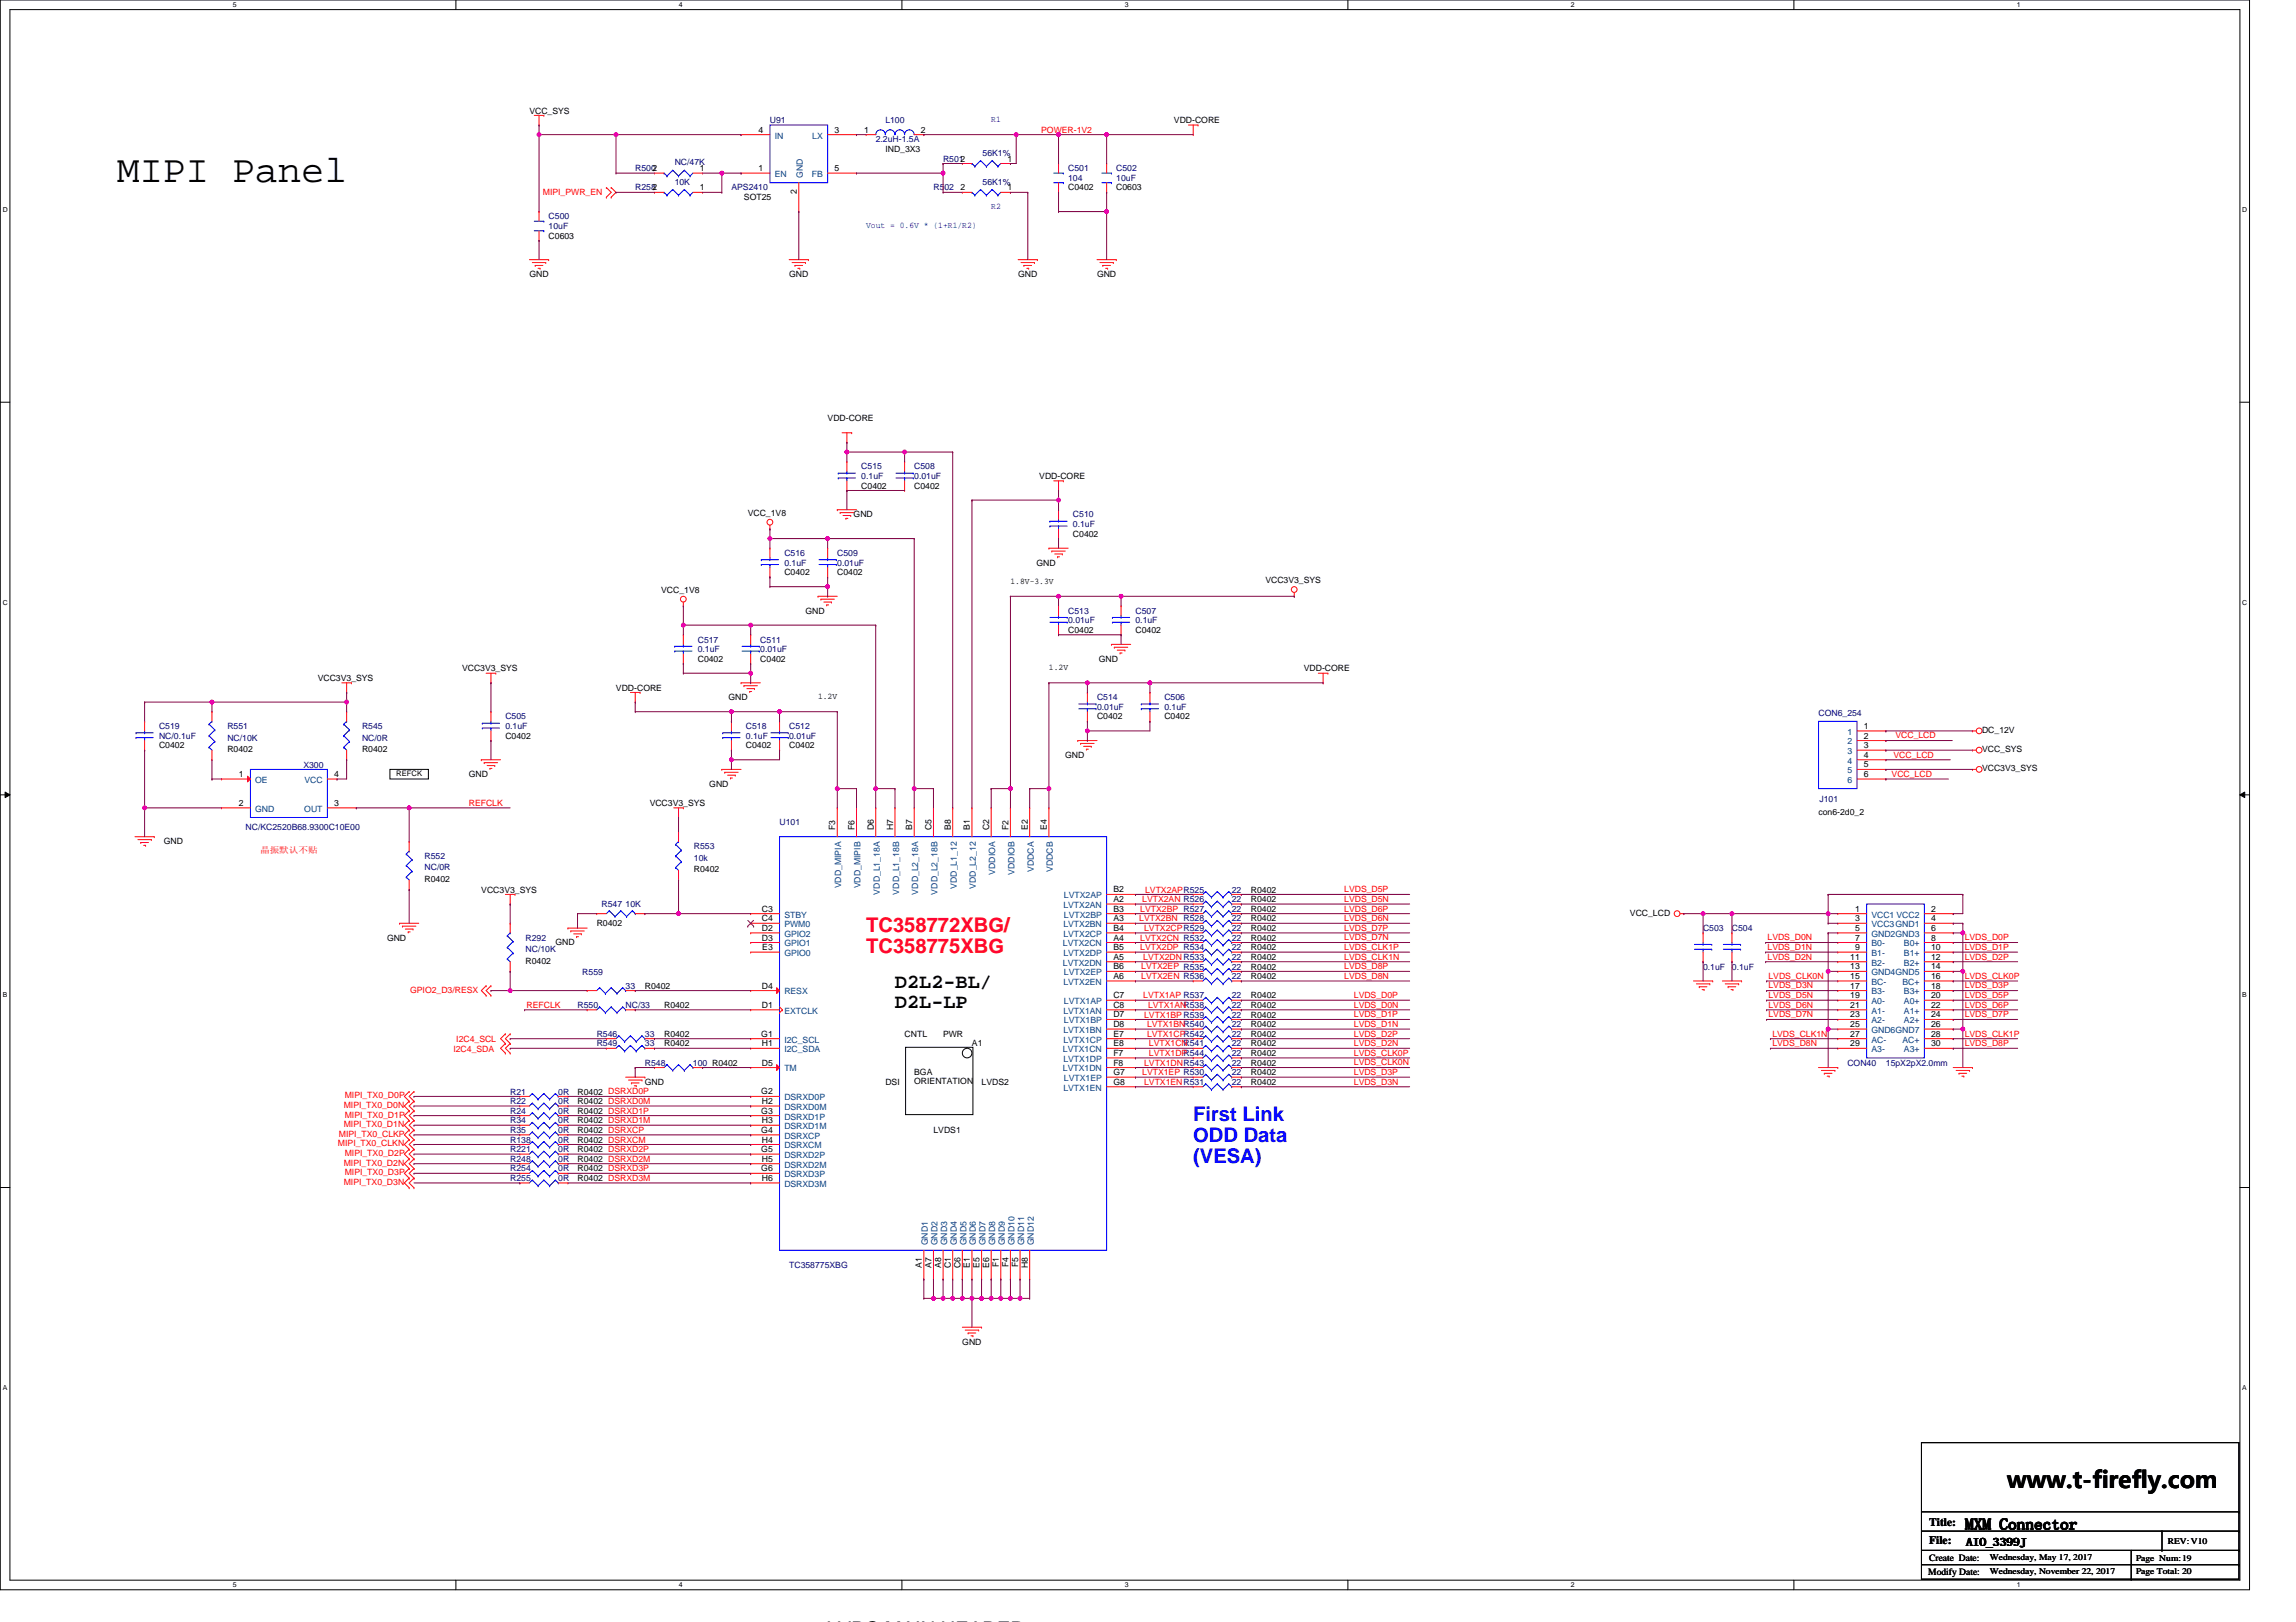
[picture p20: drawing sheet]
<svg xmlns="http://www.w3.org/2000/svg" width="297mm" height="210mm" viewBox="0 0 297 210" stroke-linecap="round" stroke-linejoin="round" font-family="sans-serif">
<defs><g id="words">
<text font-size="5" x="15.1" y="23.6">MIPI Panel</text>
<text font-size="3" x="259.7" y="192.6">www.t-firefly.com</text>
<g font-size="2.6" fill="#f00">
<text x="112.1" y="120.6">TC358772XBG/</text>
<text x="112.1" y="123.3">TC358775XBG</text>
</g>
<g font-size="2.6">
<text x="115.8" y="127.9">D2L2-BL/</text>
<text x="115.8" y="130.5">D2L-LP</text>
</g>
<g font-size="2.6" fill="#00f">
<text x="154.4" y="145.1">First Link</text>
<text x="154.4" y="147.8">ODD Data</text>
<text x="154.4" y="150.5">(VESA)</text>
</g>
<text font-size="2" x="254.3" y="197.9">MXM Connector</text>
<g font-size="1.5">
<text x="249.6" y="197.5">Title:</text>
<text x="249.6" y="199.7">File:</text>
<text x="254.4" y="200">AIO_3399J</text>
</g>
<g font-size="1.2">
<text x="249.5" y="203.9">Modify Date:</text>
<text x="249.6" y="202">Create Date:</text>
</g>
<g font-size="1.1">
<text x="68.5" y="14.7">VCC_SYS</text>
<text x="98.1" y="17.2">4</text>
<text x="107.9" y="17.2">3</text>
<text x="111.8" y="17.2">1</text>
<text x="119.1" y="17.2">2</text>
<text x="151.9" y="15.9">VDD-CORE</text>
<text x="90.5" y="22.1">1</text>
<text x="98.1" y="22.1">1</text>
<text x="107.9" y="22.1">5</text>
<text x="114.5" y="19.7">IND_3X3</text>
<text x="130.3" y="20.9">1</text>
<text x="90.5" y="24.6">1</text>
<text x="96.2" y="25.9">SOT25</text>
<text x="103.1" y="25.1" transform="rotate(-90 103.1 25.1)">2</text>
<text x="124.3" y="24.6">2</text>
<text x="130.3" y="24.6">1</text>
<text x="138.2" y="24.7">C0402</text>
<text x="144.4" y="24.7">C0603</text>
<text x="68.5" y="35.9">GND</text>
<text x="71" y="30.9">C0603</text>
<text x="102.1" y="35.9">GND</text>
<text x="131.7" y="35.9">GND</text>
<text x="141.9" y="35.9">GND</text>
<text x="107.1" y="54.5">VDD-CORE</text>
<text x="111.4" y="63.2">C0402</text>
<text x="118.3" y="63.2">C0402</text>
<text x="134.5" y="62">VDD-CORE</text>
<text x="96.7" y="66.7">VCC_1V8</text>
<text x="110.4" y="67">GND</text>
<text x="138.8" y="69.5">C0402</text>
<text x="85.5" y="76.7">VCC_1V8</text>
<text x="101.5" y="74.4">C0402</text>
<text x="108.3" y="74.4">C0402</text>
<text x="130.7" y="75.6">1.8V-3.3V</text>
<text x="134.1" y="73.2">GND</text>
<text x="163.7" y="75.4">VCC3V3_SYS</text>
<text x="104.2" y="79.4">GND</text>
<text x="138.2" y="81.9">C0402</text>
<text x="146.9" y="81.9">C0402</text>
<text x="41.1" y="88.1">VCC3V3_SYS</text>
<text x="59.8" y="86.9">VCC3V3_SYS</text>
<text x="79.7" y="89.4">VDD-CORE</text>
<text x="90.3" y="85.6">C0402</text>
<text x="98.4" y="85.6">C0402</text>
<text x="135.7" y="86.8">1.2V</text>
<text x="142.2" y="85.6">GND</text>
<text x="168.7" y="86.9">VDD-CORE</text>
<text x="65.4" y="95.6">C0402</text>
<text x="94.3" y="90.6">GND</text>
<text x="105.8" y="90.5">1.2V</text>
<text x="141.9" y="93.1">C0402</text>
<text x="150.6" y="93.1">C0402</text>
<text x="241.1" y="94.3">1</text>
<text x="241.1" y="95.6">2</text>
<text x="256.4" y="94.8">DC_12V</text>
<text x="20.6" y="96.8">C0402</text>
<text x="29.4" y="97.3">R0402</text>
<text x="30.9" y="100.6">1</text>
<text x="43.2" y="100.6">4</text>
<text x="46.8" y="97.3">R0402</text>
<text x="60.6" y="100.6">GND</text>
<text x="91.8" y="101.8">GND</text>
<text x="96.5" y="96.8">C0402</text>
<text x="102.1" y="96.8">C0402</text>
<text x="137.8" y="98.1">GND</text>
<text x="241.1" y="96.8">3</text>
<text x="241.1" y="98.1">4</text>
<text x="241.1" y="99.3">5</text>
<text x="241.1" y="100.6">6</text>
<text x="256.4" y="99.8">VCC3V3_SYS</text>
<text x="256.4" y="97.3">VCC_SYS</text>
<text x="30.9" y="104.3">2</text>
<text x="43.2" y="104.3">3</text>
<text x="84" y="104.3">VCC3V3_SYS</text>
<text x="108.1" y="107.4" transform="rotate(-90 108.1 107.4)">F3</text>
<text x="110.6" y="107.4" transform="rotate(-90 110.6 107.4)">F6</text>
<text x="113" y="107.4" transform="rotate(-90 113 107.4)">D6</text>
<text x="115.5" y="107.4" transform="rotate(-90 115.5 107.4)">H7</text>
<text x="118" y="107.4" transform="rotate(-90 118 107.4)">B7</text>
<text x="120.5" y="107.4" transform="rotate(-90 120.5 107.4)">C5</text>
<text x="123" y="107.4" transform="rotate(-90 123 107.4)">B8</text>
<text x="125.5" y="107.4" transform="rotate(-90 125.5 107.4)">B1</text>
<text x="128" y="107.4" transform="rotate(-90 128 107.4)">C2</text>
<text x="130.5" y="107.4" transform="rotate(-90 130.5 107.4)">F2</text>
<text x="133" y="107.4" transform="rotate(-90 133 107.4)">E2</text>
<text x="135.4" y="107.4" transform="rotate(-90 135.4 107.4)">E4</text>
<text x="235.3" y="105.4">con6-2d0_2</text>
<text x="21.2" y="109.3">GND</text>
<text x="89.8" y="112.9">R0402</text>
<text x="54.9" y="114.1">R0402</text>
<text x="62.3" y="115.5">VCC3V3_SYS</text>
<text x="77.2" y="119.9">R0402</text>
<text x="98.6" y="118">C3</text>
<text x="98.6" y="119.2">C4</text>
<text x="144" y="115.5">B2</text>
<text x="144" y="119.2">A3</text>
<text x="144" y="118">B3</text>
<text x="144" y="116.7">A2</text>
<text x="161.8" y="115.5">R0402</text>
<text x="161.8" y="116.8">R0402</text>
<text x="161.8" y="118">R0402</text>
<text x="161.8" y="119.2">R0402</text>
<text x="210.9" y="118.5">VCC_LCD</text>
<text x="240" y="118">1</text>
<text x="240" y="119.2">3</text>
<text x="249.8" y="118">2</text>
<text x="249.8" y="119.2">4</text>
<text x="50.1" y="121.7">GND</text>
<text x="68" y="124.7">R0402</text>
<text x="71.9" y="122.4">GND</text>
<text x="98.6" y="120.5">D2</text>
<text x="98.6" y="121.7">D3</text>
<text x="98.6" y="123">E3</text>
<text x="144" y="124.2">A5</text>
<text x="144" y="120.5">B4</text>
<text x="144" y="123">B5</text>
<text x="144" y="121.7">A4</text>
<text x="144" y="125.5">B6</text>
<text x="161.8" y="120.5">R0402</text>
<text x="161.8" y="124.2">R0402</text>
<text x="161.8" y="123">R0402</text>
<text x="161.8" y="125.5">R0402</text>
<text x="161.8" y="121.7">R0402</text>
<text x="239.4" y="124.2">11</text>
<text x="239.4" y="125.5">13</text>
<text x="240" y="120.5">5</text>
<text x="240" y="121.7">7</text>
<text x="240" y="123">9</text>
<text x="249.8" y="120.5">6</text>
<text x="249.8" y="121.7">8</text>
<text x="249.8" y="123">10</text>
<text x="249.8" y="124.2">12</text>
<text x="249.8" y="125.5">14</text>
<text x="83.4" y="128">R0402</text>
<text x="85.9" y="130.4">R0402</text>
<text x="98.6" y="127.9">D4</text>
<text x="98.6" y="130.4">D1</text>
<text x="144" y="131.7">D7</text>
<text x="144" y="130.4">C8</text>
<text x="144" y="129.2">C7</text>
<text x="144" y="126.7">A6</text>
<text x="161.8" y="126.7">R0402</text>
<text x="161.8" y="130.4">R0402</text>
<text x="161.8" y="129.2">R0402</text>
<text x="161.8" y="131.7">R0402</text>
<text x="239.4" y="126.7">15</text>
<text x="239.4" y="127.9">17</text>
<text x="239.4" y="129.2">19</text>
<text x="239.4" y="130.4">21</text>
<text x="239.4" y="131.7">23</text>
<text x="249.8" y="126.7">16</text>
<text x="249.8" y="127.9">18</text>
<text x="249.8" y="129.2">20</text>
<text x="249.8" y="130.4">22</text>
<text x="249.8" y="131.7">24</text>
<text x="85.9" y="134.2">R0402</text>
<text x="85.9" y="135.4">R0402</text>
<text x="98.5" y="134.2">G1</text>
<text x="98.6" y="135.4">H1</text>
<text x="98.6" y="137.9">D5</text>
<text x="117" y="134.2">CNTL</text>
<text x="122" y="134.2">PWR</text>
<text x="125.7" y="135.4">A1</text>
<text x="144" y="132.9">D8</text>
<text x="144" y="135.4">E8</text>
<text x="144" y="134.2">E7</text>
<text x="144" y="137.9">F8</text>
<text x="144" y="136.7">F7</text>
<text x="161.8" y="132.9">R0402</text>
<text x="161.8" y="135.4">R0402</text>
<text x="161.8" y="134.2">R0402</text>
<text x="161.8" y="137.9">R0402</text>
<text x="161.8" y="136.7">R0402</text>
<text x="239.4" y="134.2">27</text>
<text x="239.4" y="135.4">29</text>
<text x="239.4" y="132.9">25</text>
<text x="249.8" y="134.2">28</text>
<text x="249.8" y="135.4">30</text>
<text x="249.8" y="132.9">26</text>
<text x="74.7" y="142.9">R0402 DSRXD0M</text>
<text x="74.7" y="141.6">R0402 DSRXD0P</text>
<text x="83.4" y="140.4">GND</text>
<text x="98.5" y="141.6">G2</text>
<text x="98.6" y="142.9">H2</text>
<text x="114.5" y="140.4">DSI</text>
<text x="118.3" y="139.2">BGA</text>
<text x="118.3" y="140.3">ORIENTATION</text>
<text x="127" y="140.4">LVDS2</text>
<text x="144" y="140.4">G8</text>
<text x="144" y="139.1">G7</text>
<text x="161.8" y="139.2">R0402</text>
<text x="161.8" y="140.4">R0402</text>
<text x="74.7" y="144.1">R0402 DSRXD1P</text>
<text x="74.7" y="145.4">R0402 DSRXD1M</text>
<text x="74.7" y="146.6">R0402 DSRXCP</text>
<text x="74.7" y="147.9">R0402 DSRXCM</text>
<text x="74.7" y="149.1">R0402 DSRXD2P</text>
<text x="98.5" y="144.1">G3</text>
<text x="98.5" y="149.1">G5</text>
<text x="98.5" y="146.6">G4</text>
<text x="98.6" y="147.9">H4</text>
<text x="98.6" y="145.4">H3</text>
<text x="120.8" y="146.6">LVDS1</text>
<text x="74.7" y="150.4">R0402 DSRXD2M</text>
<text x="74.7" y="151.6">R0402 DSRXD3P</text>
<text x="74.7" y="152.8">R0402 DSRXD3M</text>
<text x="98.5" y="151.6">G6</text>
<text x="98.6" y="152.8">H6</text>
<text x="98.6" y="150.3">H5</text>
<text x="119.3" y="164" transform="rotate(-90 119.3 164)">A1</text>
<text x="120.5" y="164" transform="rotate(-90 120.5 164)">A7</text>
<text x="121.8" y="164" transform="rotate(-90 121.8 164)">A8</text>
<text x="123" y="164.1" transform="rotate(-90 123 164.1)">C1</text>
<text x="124.2" y="164.1" transform="rotate(-90 124.2 164.1)">C6</text>
<text x="125.5" y="164" transform="rotate(-90 125.5 164)">E1</text>
<text x="126.7" y="164" transform="rotate(-90 126.7 164)">E5</text>
<text x="128" y="164" transform="rotate(-90 128 164)">E6</text>
<text x="129.2" y="164" transform="rotate(-90 129.2 164)">F1</text>
<text x="130.5" y="164" transform="rotate(-90 130.5 164)">F4</text>
<text x="131.7" y="164" transform="rotate(-90 131.7 164)">F5</text>
<text x="133" y="164.1" transform="rotate(-90 133 164.1)">H8</text>
<text x="124.5" y="174">GND</text>
<text x="257.4" y="201.9">Wednesday, May 17, 2017</text>
<text x="257.4" y="203.7">Wednesday, November 22, 2017</text>
<text x="276.3" y="202">Page Num:19</text>
<text x="276.3" y="203.7">Page Total: 20</text>
<text x="280.4" y="199.8">REV:V10</text>
</g>
<g font-size="1.1" fill="#000080">
<text x="99.6" y="15.9">U91</text>
<text x="114.5" y="15.9">L100</text>
<text x="82.2" y="22.2">R5002</text>
<text x="87.3" y="23.9">10K</text>
<text x="87.3" y="21.4">NC/47K</text>
<text x="113.3" y="18.4">2.2uH-1.5A</text>
<text x="122" y="20.9">R5012</text>
<text x="127.1" y="23.9">56K1%</text>
<text x="127.1" y="20.2">56K1%</text>
<text x="138.2" y="22.2">C501</text>
<text x="138.2" y="23.4">104</text>
<text x="144.4" y="22.2">C502</text>
<text x="144.4" y="23.4">10uF</text>
<text x="71" y="28.4">C500</text>
<text x="71" y="29.6">10uF</text>
<text x="82.2" y="24.7">R2582</text>
<text x="94.6" y="24.7">APS2410</text>
<text x="120.8" y="24.7">R502</text>
<text x="111.4" y="60.7">C515</text>
<text x="111.4" y="62">0.1uF</text>
<text x="118.3" y="60.7">C508</text>
<text x="118.3" y="62">0.01uF</text>
<text x="101.5" y="71.9">C516</text>
<text x="108.3" y="71.9">C509</text>
<text x="138.8" y="67">C510</text>
<text x="138.8" y="68.2">0.1uF</text>
<text x="101.5" y="73.2">0.1uF</text>
<text x="108.3" y="73.2">0.01uF</text>
<text x="90.3" y="83.1">C517</text>
<text x="98.4" y="83.1">C511</text>
<text x="138.2" y="79.4">C513</text>
<text x="138.2" y="80.7">0.01uF</text>
<text x="146.9" y="79.4">C507</text>
<text x="146.9" y="80.7">0.1uF</text>
<text x="90.3" y="84.4">0.1uF</text>
<text x="98.4" y="84.4">0.01uF</text>
<text x="20.6" y="94.3">C519</text>
<text x="20.6" y="95.6">NC/0.1uF</text>
<text x="29.4" y="94.3">R551</text>
<text x="29.4" y="95.8">NC/10K</text>
<text x="46.8" y="94.3">R545</text>
<text x="46.8" y="95.8">NC/0R</text>
<text x="65.4" y="93.1">C505</text>
<text x="65.4" y="94.3">0.1uF</text>
<text x="96.5" y="94.3">C518</text>
<text x="96.5" y="95.6">0.1uF</text>
<text x="102.1" y="94.3">C512</text>
<text x="102.1" y="95.6">0.01uF</text>
<text x="141.9" y="90.6">C514</text>
<text x="141.9" y="91.9">0.01uF</text>
<text x="150.6" y="90.6">C506</text>
<text x="150.6" y="91.9">0.1uF</text>
<text x="235.3" y="92.6">CON6_254</text>
<text x="39.2" y="99.3">X300</text>
<text x="31.8" y="107.4">NC/KC2520B68.9300C10E00</text>
<text x="100.9" y="106.8">U101</text>
<text x="235.4" y="103.8">J101</text>
<text x="54.9" y="111.2">R552</text>
<text x="54.9" y="112.6">NC/0R</text>
<text x="89.8" y="109.9">R553</text>
<text x="89.8" y="111.4">10k</text>
<text x="77.8" y="117.4">R547 10K</text>
<text x="159.3" y="115.5">22</text>
<text x="159.3" y="116.8">22</text>
<text x="159.3" y="118">22</text>
<text x="159.3" y="119.2">22</text>
<text x="68" y="121.7">R292</text>
<text x="68" y="123.2">NC/10K</text>
<text x="159.3" y="120.5">22</text>
<text x="159.3" y="124.2">22</text>
<text x="159.3" y="123">22</text>
<text x="159.3" y="125.5">22</text>
<text x="159.3" y="121.7">22</text>
<text x="220.3" y="120.5">C503</text>
<text x="220.3" y="125.5">0.1uF</text>
<text x="224.1" y="120.5">C504</text>
<text x="224.1" y="125.5">0.1uF</text>
<text x="74.7" y="130.4">R550</text>
<text x="75.3" y="126.2">R559</text>
<text x="80.9" y="130.4">NC/33</text>
<text x="80.9" y="128">33</text>
<text x="159.3" y="126.7">22</text>
<text x="159.3" y="130.4">22</text>
<text x="159.3" y="129.2">22</text>
<text x="159.3" y="131.7">22</text>
<text x="77.2" y="134.2">R546</text>
<text x="77.2" y="135.4">R549</text>
<text x="83.4" y="137.9">R548</text>
<text x="83.4" y="134.2">33</text>
<text x="83.4" y="135.4">33</text>
<text x="89.7" y="137.9">100 R0402</text>
<text x="153.1" y="135.4">R541</text>
<text x="159.3" y="132.9">22</text>
<text x="159.3" y="135.4">22</text>
<text x="159.3" y="134.2">22</text>
<text x="159.3" y="137.9">22</text>
<text x="159.3" y="136.7">22</text>
<text x="239" y="137.9">CON40</text>
<text x="244" y="137.9">15pX2pX2.0mm</text>
<text x="66" y="142.9">R22</text>
<text x="66" y="141.6">R21</text>
<text x="72.2" y="142.9">0R</text>
<text x="72.2" y="141.6">0R</text>
<text x="159.3" y="139.2">22</text>
<text x="159.3" y="140.4">22</text>
<text x="66" y="144.1">R24</text>
<text x="66" y="145.4">R34</text>
<text x="66" y="146.6">R35</text>
<text x="66" y="147.9">R138</text>
<text x="66" y="149.1">R221</text>
<text x="72.2" y="144.1">0R</text>
<text x="72.2" y="145.4">0R</text>
<text x="72.2" y="146.6">0R</text>
<text x="72.2" y="147.9">0R</text>
<text x="72.2" y="149.1">0R</text>
<text x="66" y="150.4">R248</text>
<text x="66" y="151.6">R254</text>
<text x="66" y="152.8">R255</text>
<text x="72.2" y="150.4">0R</text>
<text x="72.2" y="151.6">0R</text>
<text x="72.2" y="152.8">0R</text>
<text x="102.1" y="164">TC358775XBG</text>
</g>
<g font-size="1.1" fill="#004080">
<text x="100.2" y="17.9">IN</text>
<text x="105.1" y="17.9">LX</text>
<text x="100.2" y="22.9">EN</text>
<text x="103.9" y="23" transform="rotate(-90 103.9 23)">GND</text>
<text x="105" y="22.9">FB</text>
<text x="239" y="95.1">1</text>
<text x="33" y="101.3">OE</text>
<text x="39.4" y="101.3">VCC</text>
<text x="239" y="96.3">2</text>
<text x="239" y="97.6">3</text>
<text x="239" y="98.8">4</text>
<text x="239" y="100.1">5</text>
<text x="239" y="101.3">6</text>
<text x="33" y="105">GND</text>
<text x="39.4" y="105">OUT</text>
<text x="128.8" y="113.2" transform="rotate(-90 128.8 113.2)">VDDIOA</text>
<text x="131.2" y="113.2" transform="rotate(-90 131.2 113.2)">VDDIOB</text>
<text x="133.7" y="112.8" transform="rotate(-90 133.7 112.8)">VDDCA</text>
<text x="136.2" y="112.8" transform="rotate(-90 136.2 112.8)">VDDCB</text>
<text x="101.5" y="118.7">STBY</text>
<text x="101.5" y="120">PWM0</text>
<text x="108.8" y="115" transform="rotate(-90 108.8 115)">VDD_MIPIA</text>
<text x="111.3" y="115" transform="rotate(-90 111.3 115)">VDD_MIPIB</text>
<text x="113.8" y="115.8" transform="rotate(-90 113.8 115.8)">VDD_L1_18A</text>
<text x="116.3" y="115.8" transform="rotate(-90 116.3 115.8)">VDD_L1_18B</text>
<text x="118.8" y="115.8" transform="rotate(-90 118.8 115.8)">VDD_L2_18A</text>
<text x="121.3" y="115.8" transform="rotate(-90 121.3 115.8)">VDD_L2_18B</text>
<text x="123.8" y="115" transform="rotate(-90 123.8 115)">VDD_L1_12</text>
<text x="126.3" y="115" transform="rotate(-90 126.3 115)">VDD_L2_12</text>
<text x="137.6" y="120">LVTX2BN</text>
<text x="137.6" y="117.5">LVTX2AN</text>
<text x="137.6" y="116.2">LVTX2AP</text>
<text x="137.6" y="118.7">LVTX2BP</text>
<text x="242.1" y="118.7">VCC1 VCC2</text>
<text x="242.1" y="120">VCC3GND1</text>
<text x="101.5" y="121.2">GPIO2</text>
<text x="101.5" y="122.5">GPIO1</text>
<text x="101.5" y="123.7">GPIO0</text>
<text x="137.5" y="125">LVTX2DN</text>
<text x="137.5" y="122.5">LVTX2CN</text>
<text x="137.6" y="121.2">LVTX2CP</text>
<text x="137.6" y="123.7">LVTX2DP</text>
<text x="242.1" y="121.2">GND2GND3</text>
<text x="242.1" y="122.5">B0-</text>
<text x="242.1" y="123.7">B1-</text>
<text x="242.1" y="125">B2-</text>
<text x="246.3" y="122.5">B0+</text>
<text x="246.3" y="123.7">B1+</text>
<text x="246.3" y="125">B2+</text>
<text x="101.5" y="128.7">RESX</text>
<text x="101.5" y="131.2">EXTCLK</text>
<text x="137.6" y="131.2">LVTX1AN</text>
<text x="137.6" y="127.5">LVTX2EN</text>
<text x="137.6" y="129.9">LVTX1AP</text>
<text x="137.6" y="126.2">LVTX2EP</text>
<text x="242.1" y="127.5">BC-</text>
<text x="242.1" y="128.7">B3-</text>
<text x="242.1" y="126.2">GND4GND5</text>
<text x="242.1" y="129.9">A0-</text>
<text x="242.1" y="131.2">A1-</text>
<text x="246.1" y="127.5">BC+</text>
<text x="246.3" y="128.7">B3+</text>
<text x="246.3" y="129.9">A0+</text>
<text x="246.3" y="131.2">A1+</text>
<text x="101.5" y="134.9">I2C_SCL</text>
<text x="101.5" y="136.2">I2C_SDA</text>
<text x="137.5" y="136.2">LVTX1CN</text>
<text x="137.6" y="133.7">LVTX1BN</text>
<text x="137.6" y="134.9">LVTX1CP</text>
<text x="137.6" y="137.4">LVTX1DP</text>
<text x="137.6" y="132.4">LVTX1BP</text>
<text x="242.1" y="132.4">A2-</text>
<text x="242.1" y="134.9">AC-</text>
<text x="242.1" y="136.2">A3-</text>
<text x="242.1" y="133.7">GND6GND7</text>
<text x="246.1" y="134.9">AC+</text>
<text x="246.3" y="132.4">A2+</text>
<text x="246.3" y="136.2">A3+</text>
<text x="101.5" y="142.4">DSRXD0P</text>
<text x="101.5" y="143.6">DSRXD0M</text>
<text x="101.5" y="138.7">TM</text>
<text x="137.5" y="138.7">LVTX1DN</text>
<text x="137.6" y="141.1">LVTX1EN</text>
<text x="137.6" y="139.9">LVTX1EP</text>
<text x="101.5" y="144.9">DSRXD1P</text>
<text x="101.5" y="149.9">DSRXD2P</text>
<text x="101.5" y="147.4">DSRXCP</text>
<text x="101.5" y="148.6">DSRXCM</text>
<text x="101.5" y="146.1">DSRXD1M</text>
<text x="101.5" y="152.3">DSRXD3P</text>
<text x="101.5" y="153.6">DSRXD3M</text>
<text x="101.5" y="151.1">DSRXD2M</text>
<text x="120" y="161.2" transform="rotate(-90 120 161.2)">GND1</text>
<text x="121.3" y="161.2" transform="rotate(-90 121.3 161.2)">GND2</text>
<text x="122.5" y="161.2" transform="rotate(-90 122.5 161.2)">GND3</text>
<text x="123.8" y="161.2" transform="rotate(-90 123.8 161.2)">GND4</text>
<text x="125" y="161.2" transform="rotate(-90 125 161.2)">GND5</text>
<text x="126.3" y="161.2" transform="rotate(-90 126.3 161.2)">GND6</text>
<text x="127.5" y="161.2" transform="rotate(-90 127.5 161.2)">GND7</text>
<text x="128.8" y="161.2" transform="rotate(-90 128.8 161.2)">GND8</text>
<text x="130" y="161.2" transform="rotate(-90 130 161.2)">GND9</text>
<text x="131.2" y="161.2" transform="rotate(-90 131.2 161.2)">GND10</text>
<text x="132.5" y="161.2" transform="rotate(-90 132.5 161.2)">GND11</text>
<text x="133.7" y="161.2" transform="rotate(-90 133.7 161.2)">GND12</text>
</g>
<g font-size="1.1" fill="#00f">
<text x="128.2" y="15.8">R1</text>
<text x="112.1" y="29.5">Vout = 0.6V * (1+R1/R2)</text>
<text x="128.2" y="27">R2</text>
</g>
<g font-size="1.1" fill="#f00">
<text x="134.7" y="17.2">POWER-1V2</text>
<text x="70.2" y="25.3">MIPI_PWR_EN</text>
<text x="245.2" y="95.6">VCC_LCD</text>
<text x="244.7" y="100.5">VCC_LCD</text>
<text x="245" y="98">VCC_LCD</text>
<text x="60.6" y="104.3">REFCLK</text>
<text x="33.6" y="110.4">晶晶默默晶贴</text>
<text x="147.4" y="119.2">LVTX2BN R528</text>
<text x="147.5" y="118">LVTX2BP R527</text>
<text x="147.8" y="116.7">LVTX2AN R526</text>
<text x="148.1" y="115.5">LVTX2APR525</text>
<text x="173.9" y="119.2">LVDS_D6N</text>
<text x="173.9" y="118">LVDS_D6P</text>
<text x="173.9" y="115.5">LVDS_D5P</text>
<text x="173.9" y="116.7">LVDS_D5N</text>
<text x="147.5" y="123">LVTX2DP R534</text>
<text x="147.5" y="121.7">LVTX2CN R532</text>
<text x="147.6" y="125.5">LVTX2EP R535</text>
<text x="147.9" y="124.2">LVTX2DN R533</text>
<text x="148" y="120.5">LVTX2CPR529</text>
<text x="173.9" y="122.9">LVDS_CLK1P</text>
<text x="173.9" y="124.2">LVDS_CLK1N</text>
<text x="173.9" y="125.4">LVDS_D8P</text>
<text x="173.9" y="121.7">LVDS_D7N</text>
<text x="173.9" y="120.4">LVDS_D7P</text>
<text x="228.7" y="121.7">LVDS_D0N</text>
<text x="228.7" y="122.9">LVDS_D1N</text>
<text x="228.7" y="124.2">LVDS_D2N</text>
<text x="254.2" y="122.9">LVDS_D1P</text>
<text x="254.2" y="124.2">LVDS_D2P</text>
<text x="254.2" y="121.7">LVDS_D0P</text>
<text x="53.1" y="128.4">GPIO2_D3/RESX</text>
<text x="68.1" y="130.4">REFCLK</text>
<text x="147.6" y="126.7">LVTX2EN R536</text>
<text x="147.9" y="129.2">LVTX1AP R537</text>
<text x="148" y="131.7">LVTX1BP R539</text>
<text x="148.5" y="130.4">LVTX1ANR538</text>
<text x="173.9" y="126.7">LVDS_D8N</text>
<text x="175.2" y="131.6">LVDS_D1P</text>
<text x="175.2" y="129.2">LVDS_D0P</text>
<text x="175.2" y="130.4">LVDS_D0N</text>
<text x="228.8" y="130.4">LVDS_D6N</text>
<text x="228.8" y="129.2">LVDS_D5N</text>
<text x="228.8" y="131.6">LVDS_D7N</text>
<text x="228.8" y="126.7">LVDS_CLK0N</text>
<text x="228.8" y="127.9">LVDS_D3N</text>
<text x="254.2" y="127.9">LVDS_D3P</text>
<text x="254.2" y="130.4">LVDS_D6P</text>
<text x="254.2" y="129.2">LVDS_D5P</text>
<text x="254.2" y="131.6">LVDS_D7P</text>
<text x="254.2" y="126.7">LVDS_CLK0P</text>
<text x="58.7" y="136.2">I2C4_SDA</text>
<text x="59" y="134.8">I2C4_SCL</text>
<text x="148" y="137.9">LVTX1DNR543</text>
<text x="148.4" y="134.2">LVTX1CPR542</text>
<text x="148.4" y="132.9">LVTX1BNR540</text>
<text x="148.6" y="135.4">LVTX1CN</text>
<text x="148.6" y="136.7">LVTX1DPR544</text>
<text x="175.2" y="132.9">LVDS_D1N</text>
<text x="175.2" y="134.1">LVDS_D2P</text>
<text x="175.2" y="136.6">LVDS_CLK0P</text>
<text x="175.2" y="137.9">LVDS_CLK0N</text>
<text x="175.2" y="135.4">LVDS_D2N</text>
<text x="229.3" y="134.1">LVDS_CLK1N</text>
<text x="229.3" y="135.4">LVDS_D8N</text>
<text x="254.2" y="135.4">LVDS_D8P</text>
<text x="254.2" y="134.1">LVDS_CLK1P</text>
<text x="44.5" y="143.4">MIPI_TX0_D0N</text>
<text x="44.6" y="142.1">MIPI_TX0_D0P</text>
<text x="147.8" y="139.1">LVTX1EP R530</text>
<text x="148" y="140.4">LVTX1ENR531</text>
<text x="175.2" y="139.1">LVDS_D3P</text>
<text x="175.2" y="140.4">LVDS_D3N</text>
<text x="43.7" y="148.4">MIPI_TX0_CLKN</text>
<text x="43.8" y="147.1">MIPI_TX0_CLKP</text>
<text x="44.5" y="145.9">MIPI_TX0_D1N</text>
<text x="44.6" y="144.6">MIPI_TX0_D1P</text>
<text x="44.6" y="149.6">MIPI_TX0_D2P</text>
<text x="44.5" y="153.3">MIPI_TX0_D3N</text>
<text x="44.5" y="150.9">MIPI_TX0_D2N</text>
<text x="44.6" y="152.1">MIPI_TX0_D3P</text>
</g>
<text font-size="1" x="51.3" y="100.5">REFCK</text>
<g font-size=".9">
<text x="30.1" y=".9">5</text>
<text x="87.8" y=".9">4</text>
<text x="145.5" y=".9">3</text>
<text x="203.2" y=".9">2</text>
<text x="260.9" y=".9">1</text>
<text x=".4" y="27.4">D</text>
<text x="290.1" y="27.4">D</text>
<text x=".4" y="78.3">C</text>
<text x="290.1" y="78.3">C</text>
<text x=".4" y="129.1">B</text>
<text x="290.1" y="129.1">B</text>
<text x=".4" y="179.9">A</text>
<text x="290.1" y="179.9">A</text>
<text x="30.1" y="205.4">5</text>
<text x="87.8" y="205.4">4</text>
<text x="145.5" y="205.4">3</text>
<text x="203.2" y="205.4">2</text>
<text x="260.9" y="205.4">1</text>
</g>
</g></defs>
<path d="M0 0h291v205.7h-291zM1.3 1.2h288.5v203.3h-288.5z" fill="none" stroke="#000" stroke-width=".13"/>
<g fill="#fff">
<path d="M30.1 .1h.5v1h-.5z"/>
<path d="M30.1 204.6h.5v1h-.5z"/>
</g>
<path d="M59 0v1.2M59 204.5v1.2" fill="none" stroke="#000" stroke-width=".13"/>
<g fill="#fff">
<path d="M87.8 .1h.5v1h-.5z"/>
<path d="M87.8 204.6h.5v1h-.5z"/>
</g>
<path d="M116.7 0v1.2M116.7 204.5v1.2" fill="none" stroke="#000" stroke-width=".13"/>
<g fill="#fff">
<path d="M145.5 .1h.5v1h-.5z"/>
<path d="M145.5 204.6h.5v1h-.5z"/>
</g>
<path d="M174.4 0v1.2M174.4 204.5v1.2" fill="none" stroke="#000" stroke-width=".13"/>
<g fill="#fff">
<path d="M203.2 .1h.5v1h-.5z"/>
<path d="M203.2 204.6h.5v1h-.5z"/>
</g>
<path d="M232.1 0v1.2M232.1 204.5v1.2" fill="none" stroke="#000" stroke-width=".13"/>
<g fill="#fff">
<path d="M260.9 .1h.5v1h-.5z"/>
<path d="M260.9 204.6h.5v1h-.5z"/>
<path d="M.4 26.6h.6v1h-.6z"/>
<path d="M290.1 26.6h.6v1h-.6z"/>
<path d="M.4 77.5h.6v.9h-.6z"/>
<path d="M290.1 77.5h.6v.9h-.6z"/>
</g>
<path d="M0 52.1h1.3M289.8 52.1h1.2" fill="none" stroke="#000" stroke-width=".13"/>
<g fill="#fff">
<path d="M.4 128.3h.5v1h-.5z"/>
<path d="M290.1 128.3h.6v1h-.6z"/>
</g>
<path d="M0 102.9h1.3M.7 102.5l.6 .4-.6 .3zM289.8 102.9l.6-.4v.7zM289.8 102.9h1.2" fill="none" stroke="#000" stroke-width=".13"/>
<path d="M.7 102.5l.6 .4-.6 .3zM289.8 102.9l.6-.4v.7z" fill="#000"/>
<g fill="#fff">
<path d="M.3 179.1h.6v1h-.6z"/>
<path d="M290.1 179.1h.6v1h-.6z"/>
</g>
<g fill="none" stroke="#000" stroke-width=".13">
<path d="M50.4 99.6h5v1.2h-5zM117.2 135.5h8.7v8.7h-8.7zM0 153.7h1.3M289.8 153.7h1.2M248.6 186.7h41.1v17.7h-41.1zM248.6 195.6h41.1M248.6 198.1h41.1M279.7 198.1v2.5M289.7 195.6h.1M289.7 198.1h.1M248.6 200.6h41.1M248.6 202.5h41.1"/>
<path d="M275.7 204.4h.1M275.7 200.6v3.8M279.7 200.6h.1M289.7 200.6h.1M289.7 202.5h.1"/>
<circle cx="125.1" cy="136.3" r=".62"/>
</g>
<g fill="none" stroke="#f00" stroke-width=".13">
<path d="M69.1 14.9h1.3M69.7 16.2h.1M69.7 14.9v1.3M70.4 14.9h.1M112.1 17.4h.1M112.1 17.4h1.2M118.3 17.4h1.2M119.5 17.4h.1M153.7 16.2h1.3M154.4 17.4h.1M154.4 16.2v1.2M155 16.2h.1"/>
<path d="M68.5 33.6h2.5M68.9 34h1.7M69.2 34.4h.1M69.2 34.4h1M69.6 34.7h.3M69.7 31.1h.1M69.7 27.4h.1M69.7 27.4v1.2M69.7 29.9v1.2M69.9 34.7h.1M70.6 34h.1M71 33.6h.1"/>
<path d="M78.4 25.5h.1M78.4 24.3h.1M78.4 24.3l.7 .6-.7 .6M79.1 24.3h.1M79.1 25.5h.1M79.1 24.3l.6 .6-.6 .6M102.1 33.6h2.5M102.5 34h1.7M102.8 34.4h.1M102.8 34.4h1M103.2 34.7h.3M103.5 34.7h.1"/>
<path d="M104.2 34h.1M104.6 33.6h.1M124.5 21.2h.1M124.5 24.9h.1M124.5 21.2h1.2M124.5 24.9h1.2M129.5 21.2h1.2M129.5 24.9h1.2M130.7 21.2h.1M130.7 24.9h.1M131.7 33.6h2.5M132.1 34h1.7"/>
<path d="M132.5 34.4h.1M132.5 34.4h1M132.8 34.7h.3M133.1 34.7h.1M133.8 34h.1M134.2 33.6h.1M136.9 24.9h.1M136.9 21.2h.1M136.9 21.2v1.2M136.9 23.6v1.3M141.9 33.6h2.5M142.3 34h1.7"/>
<path d="M142.7 34.4h.1M142.7 34.4h1M143 34.7h.3M143.2 24.9h.1M143.2 21.2h.1M143.2 21.2v1.2M143.2 23.6v1.3M143.3 34.7h.1M144 34h.1M144.4 33.6h.1M108.9 56h1.3M109.6 57.3h.1"/>
<path d="M109.6 59.7h.1M109.6 56v1.3M109.6 59.7v1.3M110.2 56h.1M117 59.7h.1M117 59.7v1.3M88.4 78.4h.1M88.4 77.9v.5M99.6 68.5h.1M99.6 70.9h.1M99.6 74.7h.1M99.6 68v.5"/>
<path d="M99.6 70.9v1.3M99.6 73.4v1.3M105.8 77.2h.1M105.8 77.2h2.5M106.2 77.5h.1M106.2 77.5h1.7M106.6 77.9h1M106.9 78.3h.1M106.9 78.3h.3M107.1 70.9h.1M107.1 74.7h.1M107.1 70.9v1.3"/>
<path d="M107.1 73.4v1.3M107.6 77.9h.1M108.3 66h.1M108.3 66h2.5M108.7 66.3h.1M108.7 66.3h1.7M109.1 66.7h1M109.4 67.1h.1M109.4 67.1h.3M109.6 63.5h.1M109.6 62.2v1.3M110.1 66.7h.1"/>
<path d="M117 63.5h.1M117 62.2v1.3M135.7 70.9h.1M135.7 70.9h2.5M136.1 71.3h.1M136.1 71.3h1.7M136.3 62.2h1.3M136.4 71.7h1M136.8 72.1h.1M136.8 72.1h.3M136.9 63.5h.1M136.9 62.2v1.3"/>
<path d="M137.4 71.7h.1M137.6 62.2h.1M145 78.4h.1M145 78.4v1.3M167.4 77.2h.1M167.4 76.7v.5M18.7 93.3h.1M18.7 97.1h.1M18.7 93.3v1.3M18.7 95.8v1.3M44.2 88.4h1.3M44.8 89.6h.1"/>
<path d="M44.8 98.3h.1M44.8 92.1h.1M44.8 88.4v1.2M44.8 92.1v1.2M44.8 97.1v1.2M45.5 88.4h.1M62.3 98.3h.1M62.3 98.3h2.5M62.6 98.7h.1M62.6 98.7h1.8M62.9 87.1h1.2M63 99.1h1"/>
<path d="M63.4 99.4h.1M63.4 99.4h.2M63.5 88.4h.1M63.5 92.1h.1M63.5 95.8h.1M63.5 87.1v1.3M63.5 92.1v1.2M63.5 94.6v1.2M64 99.1h.1M64.1 87.1h.1M81.6 89.6h1.2M82.2 90.9h.1"/>
<path d="M82.2 89.6v1.3M82.8 89.6h.1M93.4 99.6h.1M93.4 99.6h2.5M93.8 99.9h.1M93.8 99.9h1.7M94.6 93.3h.1M94.6 97.1h.1M94.6 93.3v1.3M94.6 95.8v1.3M95.9 88.4h.1M95.9 88.4h2.5"/>
<path d="M96.2 88.7h.1M96.2 88.7h1.8M96.6 89.1h1M97 89.5h.1M97 89.5h.2M97.6 89.1h.1M100.9 93.3h.1M100.9 97.1h.1M100.9 93.3v1.3M100.9 95.8v1.3M139.4 95.8h.1M139.4 95.8h2.5"/>
<path d="M139.8 96.2h.1M139.8 96.2h1.7M140.2 96.6h1M140.6 97h.1M140.6 97h.2M140.7 89.6h.1M140.7 93.3h.1M140.7 89.6v1.3M140.7 92.1v1.2M141.2 96.6h.1M143.8 83.4h.1M143.8 83.4h2.5"/>
<path d="M144.2 83.8h.1M144.2 83.8h1.7M144.5 84.1h1M144.9 84.5h.1M144.9 84.5h.3M145 82.1h.1M145 80.9v1.2M145.5 84.1h.1M170.5 87.1h1.3M171.2 88.4h.1M171.2 87.1v1.3M171.8 87.1h.1"/>
<path d="M240.2 98.3h3.8M240.2 99.6h3.8M240.2 95.8h3.8M240.2 94.6h3.8M240.2 97.1h3.8M244 94.6h.1M244 95.8h.1M244 97.1h.1M244 98.3h.1M244 99.6h.1M255.2 94.6h.1M255.2 99.6h.1"/>
<path d="M255.2 97.1h.1M255.2 99.6h.5M255.2 94.6h.5M255.2 97.1h.5M17.5 108.3h2.5M17.8 108.7h1.8M18.2 109h.1M18.2 109h1M18.6 109.4h.2M18.8 109.4h.1M19.6 108.7h.1M20 108.3h.1"/>
<path d="M51.7 119.5h.1M51.7 119.5h2.5M52.1 119.9h.1M52.1 119.9h1.7M52.9 115.1h.1M52.9 108.9h.1M52.9 108.9v1.2M52.9 113.9v1.2M65.4 115.7h1.2M66 117h.1M66 119.5h.1M66 115.7v1.3"/>
<path d="M66 119.5v1.2M66.6 115.7h.1M87.2 104.5h1.2M87.8 105.8h.1M87.8 113.9h.1M87.8 107.7h.1M87.8 104.5v1.3M87.8 107.7v1.2M87.8 112.6v1.3M88.4 104.5h.1M94.1 100.3h1M94.5 100.7h.1"/>
<path d="M94.5 100.7h.3M95.1 100.3h.1M217.3 118.2h.5M217.8 118.2h.1M240.2 100.8h3.8M244 100.8h.1M52.4 120.2h1M52.8 120.6h.1M52.8 120.6h.3M53.4 120.2h.1M62.9 128.8h.1M62.9 127.6h.1"/>
<path d="M62.9 127.6l-.6 .6 .6 .6M63.5 128.8h.1M63.5 127.6h.1M63.5 127.6l-.6 .6 .6 .6M65.4 135h.1M65.4 133.8h.1M65.4 136.3h.1M65.4 133.8l-.6 .6 .6 .6M65.4 135l-.6 .7 .6 .6M66 135h.1M66 133.8h.1M66 136.3h.1"/>
<path d="M66 125.7h.1M66 124.5v1.2M66 133.8l-.6 .6 .6 .6M66 135l-.6 .7 .6 .6M73.5 120.1h.1M73.5 120.1h2.5M73.8 120.5h.1M73.8 120.5h1.8M74.2 120.9h1M74.6 121.2h.1M74.6 121.2h.2M75.2 120.9h.1"/>
<path d="M78.4 134.4h.1M78.4 134.4h1.3M80.9 139.4h2.5M81.3 139.8h1.8M83.1 139.8h.1M83.4 139.4h.1M83.4 134.4h1.3M84.7 134.4h.1M154.4 120.7h.1M154.4 124.5h.1M154.4 123.2h.1M154.4 139.4h.1"/>
<path d="M154.4 133.2h.1M154.4 125.7h.1M154.4 126.9h.1M154.4 126.9h1.2M154.4 139.4h1.2M154.4 120.7h1.2M154.4 124.5h1.2M154.4 123.2h1.2M154.4 133.2h1.2M154.4 125.7h1.2M159.3 126.9h1.3M159.3 139.4h1.3"/>
<path d="M159.3 120.7h1.3M159.3 124.5h1.3M159.3 123.2h1.3M159.3 133.2h1.3M159.3 125.7h1.3M160.6 120.7h.1M160.6 124.5h.1M160.6 123.2h.1M160.6 139.4h.1M160.6 133.2h.1M160.6 125.7h.1M160.6 126.9h.1"/>
<path d="M219.1 126.9h2.5M219.5 127.3h1.7M219.8 127.7h.1M219.8 127.7h1M220.2 128.1h.3M220.5 128.1h.1M221.2 127.3h.1M221.6 126.9h.1M222.8 126.9h2.5M223.2 127.3h1.7M223.6 127.7h.1M223.6 127.7h1"/>
<path d="M223.9 128.1h.3M224.1 120.7h.1M224.1 124.5h.1M224.1 120.7v1.3M224.1 123.2v1.3M224.2 128.1h.1M224.9 127.3h.1M225.3 126.9h.1M235.3 138.2h2.5M235.6 138.5h1.8M236 138.9h.1M236 138.9h1"/>
<path d="M236.4 139.3h.2M236.6 139.3h.1M237.4 138.5h.1M237.8 138.2h.1M252.7 138.2h2.5M253.1 138.5h1.7M253.4 138.9h.1M253.4 138.9h1M253.8 139.3h.3M254.1 139.3h.1M254.8 138.5h.1M255.2 138.2h.1"/>
<path d="M52.9 153.7h.1M52.9 152.5h.1M52.9 151.2h.1M52.9 145h.1M52.9 143.8h.1M52.9 150h.1M52.9 148.7h.1M52.9 142.5h.1M52.9 141.3h.1M52.9 147.5h.1M52.9 146.2h.1M52.9 146.2l-.6 .7 .6 .6"/>
<path d="M52.9 147.5l-.6 .6 .6 .6M52.9 152.5l-.6 .6 .6 .6M52.9 151.2l-.6 .6 .6 .7M52.9 143.8l-.6 .6 .6 .6M52.9 148.7l-.6 .7 .6 .6M52.9 150l-.6 .6 .6 .6M52.9 141.3l-.6 .6 .6 .6M52.9 145l-.6 .6 .6 .6M52.9 142.5l-.6 .6 .6 .7M53.6 153.7h.1M53.6 152.5h.1M53.6 151.2h.1"/>
<path d="M53.6 145h.1M53.6 143.8h.1M53.6 150h.1M53.6 148.7h.1M53.6 142.5h.1M53.6 141.3h.1M53.6 147.5h.1M53.6 146.2h.1M53.6 146.2l-.7 .7 .7 .6M53.6 147.5l-.7 .6 .7 .6M53.6 152.5l-.7 .6 .7 .6M53.6 151.2l-.7 .6 .7 .7"/>
<path d="M53.6 143.8l-.7 .6 .7 .6M53.6 148.7l-.7 .7 .7 .6M53.6 150l-.7 .6 .7 .6M53.6 141.3l-.7 .6 .7 .6M53.6 145l-.7 .6 .7 .6M53.6 142.5l-.7 .6 .7 .7M67.2 143.1h.1M67.2 144.4h.1M67.2 145.6h.1M67.2 146.9h.1M67.2 148.1h.1M67.2 143.1h1.3"/>
<path d="M67.2 144.4h1.3M67.2 145.6h1.3M67.2 146.9h1.3M67.2 148.1h1.3M72.2 143.1h1.3M72.2 144.4h1.3M72.2 145.6h1.3M72.2 146.9h1.3M72.2 148.1h1.3M73.5 143.1h.1M73.5 144.4h.1M73.5 145.6h.1"/>
<path d="M73.5 146.9h.1M73.5 148.1h.1M81.7 140.1h.1M81.7 140.1h1M82.1 140.5h.2M82.3 140.5h.1M154.4 140.6h.1M154.4 140.6h1.2M159.3 140.6h1.3M160.6 140.6h.1M124.5 171.8h2.5M124.9 172.1h1.7"/>
<path d="M125.2 172.5h.1M125.2 172.5h1M125.6 172.9h.3M125.9 172.9h.1M126.6 172.1h.1M127 171.8h.1"/>
<circle cx="88.4" cy="77.5" r=".37"/>
<circle cx="99.6" cy="67.6" r=".37"/>
<circle cx="167.4" cy="76.3" r=".37"/>
<circle cx="256" cy="94.6" r=".37"/>
<circle cx="256" cy="99.6" r=".37"/>
<circle cx="256" cy="97.1" r=".37"/>
<circle cx="217" cy="118.2" r=".37"/>
</g>
<g fill="none" stroke="#00f" stroke-width=".13">
<path d="M113.3 17.4a.61 .61 0 0 1 .6-.6 .62 .62 0 0 1 .6 .6 .61 .61 0 0 1 .7-.6 .62 .62 0 0 1 .6 .6 .61 .61 0 0 1 .6-.6 .62 .62 0 0 1 .6 .6 .61 .61 0 0 1 .7-.6 .62 .62 0 0 1 .6 .6M69.1 29.9h1.3M69.1 28.6h1.3M70.4 29.9h.1M70.4 28.6h.1M125.7 21.2h.1M125.7 24.9h.1M125.7 21.2l.4 .3M125.7 24.9l.4 .4M126.1 21.5h.1M126.1 25.3h.1M126.9 20.8h.1"/>
<path d="M126.9 24.5h.1M126.9 20.8l.7 .7M126.9 20.8l-.8 .7M126.9 24.5l.7 .8M126.9 24.5l-.8 .8M127.6 21.5h.1M127.6 25.3h.1M128.4 20.8h.1M128.4 24.5h.1M128.4 20.8l.7 .7M128.4 20.8l-.8 .7M128.4 24.5l.7 .8"/>
<path d="M128.4 24.5l-.8 .8M129.1 21.5h.1M129.1 25.3h.1M129.5 21.2l-.4 .3M129.5 24.9l-.4 .4M136.3 23.6h1.3M136.3 22.4h1.3M137.6 23.6h.1M137.6 22.4h.1M142.5 23.6h1.3M142.5 22.4h1.3M143.8 23.6h.1"/>
<path d="M143.8 22.4h.1M98.5 73.1h.1M98.5 72.4h.1M98.5 73.1h2.2M98.5 72.4h2.2M99.6 72.4h.1M99.6 73.1h.1M99.6 72.2v.2M99.6 73.1v.3M106 73.1h2.2M106 72.4h2.2M107.1 72.4h.1"/>
<path d="M107.1 73.1h.1M107.1 72.2v.2M107.1 73.1v.3M108.2 73.1h.1M108.2 72.4h.1M108.4 61.9h.1M108.4 61.2h.1M108.4 61.9h2.3M108.4 61.2h2.3M109.6 61.2h.1M109.6 61.9h.1M109.6 61v.2"/>
<path d="M109.6 61.9v.3M115.9 61.9h2.2M115.9 61.2h2.2M117 61.2h.1M117 61.9h.1M117 61v.2M117 61.9v.3M118.1 61.9h.1M118.1 61.2h.1M143.9 79.9h.1M143.9 79.9h2.3M145 79.9h.1"/>
<path d="M145 79.7v.2M17.6 95.5h.1M17.6 94.8h.1M17.6 95.5h2.2M17.6 94.8h2.2M18.7 94.8h.1M18.7 95.5h.1M18.7 94.6v.2M18.7 95.5v.3M32.4 99.6h10v6.2h-10zM44.5 96.7h.1M44.5 95.2h.1"/>
<path d="M44.5 93.7h.1M44.5 96.7l.3 .4M44.5 95.2l.7 .8M44.5 93.7l.7 .8M44.8 93.3h.1M44.8 93.3l-.3 .4M45.2 96h.1M45.2 94.5h.1M45.2 96l-.7 .7M45.2 94.5l-.7 .7M62.4 94.2h.1M62.4 93.6h.1"/>
<path d="M62.4 94.2h2.2M62.4 93.6h2.2M63.5 93.6h.1M63.5 94.2h.1M63.5 93.3v.3M63.5 94.2v.4M93.5 95.5h.1M93.5 94.8h.1M93.5 95.5h2.2M93.5 94.8h2.2M94.6 94.8h.1M94.6 95.5h.1"/>
<path d="M94.6 94.6v.2M94.6 95.5v.3M99.7 95.5h2.3M99.7 94.8h2.3M100.9 94.8h.1M100.9 95.5h.1M100.9 94.6v.2M100.9 95.5v.3M102 95.5h.1M102 94.8h.1M139.6 91.7h2.2M139.6 91.1h2.2"/>
<path d="M140.7 91.1h.1M140.7 91.7h.1M140.7 90.9v.2M140.7 91.7v.4M141.8 91.7h.1M141.8 91.1h.1M143.9 80.5h.1M143.9 80.5h2.3M145 80.5h.1M145 80.5v.4M235.3 93.3h4.9v8.8h-4.9zM52.6 113.5h.1"/>
<path d="M52.6 112h.1M52.6 110.5h.1M52.6 113.5l.3 .4M52.6 112l.7 .8M52.6 110.5l.7 .8M52.9 110.1h.1M52.9 110.1l-.3 .4M53.3 112.8h.1M53.3 111.3h.1M53.3 112.8l-.7 .7M53.3 111.3l-.7 .7M87.4 112.3h.1"/>
<path d="M87.4 110.8h.1M87.4 109.3h.1M87.4 112.3l.4 .3M87.4 110.8l.8 .7M87.4 109.3l.8 .7M87.8 108.9h.1M87.8 108.9l-.4 .4M88.2 111.5h.1M88.2 110h.1M88.2 111.5l-.8 .8M88.2 110l-.8 .8M65.6 124.1h.1"/>
<path d="M65.6 122.6h.1M65.6 121.1h.1M65.6 124.1l.4 .4M65.6 122.6l.8 .7M65.6 121.1l.8 .7M66 120.7h.1M66 120.7l-.4 .4M66.4 123.3h.1M66.4 121.8h.1M66.4 123.3l-.8 .8M66.4 121.8l-.8 .8M80.1 134h.1"/>
<path d="M80.1 134l-.4 .4M80.1 134l.7 .8M80.8 134.8h.1M81.6 134h.1M81.6 134l-.8 .8M81.6 134l.7 .8M82.3 134.8h.1M83.1 134h.1M83.1 134l-.8 .8M83.1 134l.3 .4M83.4 134.4h.1M156 120.4h.1"/>
<path d="M156 124.1h.1M156 122.8h.1M156 139h.1M156 132.8h.1M156 125.3h.1M156 126.6h.1M156 120.4l-.4 .3M156 120.4l.7 .7M156 124.1l-.4 .4M156 124.1l.7 .7M156 122.8l-.4 .4M156 122.8l.7 .8"/>
<path d="M156 139l-.4 .4M156 139l.7 .8M156 132.8l-.4 .4M156 132.8l.7 .7M156 125.3l-.4 .4M156 125.3l.7 .8M156 126.6l-.4 .3M156 126.6l.7 .7M156.7 121.1h.1M156.7 124.8h.1M156.7 123.6h.1M156.7 139.8h.1"/>
<path d="M156.7 133.5h.1M156.7 126.1h.1M156.7 127.3h.1M157.5 120.4h.1M157.5 124.1h.1M157.5 122.8h.1M157.5 139h.1M157.5 132.8h.1M157.5 125.3h.1M157.5 126.6h.1M157.5 120.4l-.8 .7M157.5 120.4l.7 .7"/>
<path d="M157.5 124.1l-.8 .7M157.5 124.1l.7 .7M157.5 122.8l-.8 .8M157.5 122.8l.7 .8M157.5 139l-.8 .8M157.5 139l.7 .8M157.5 132.8l-.8 .7M157.5 132.8l.7 .7M157.5 125.3l-.8 .8M157.5 125.3l.7 .8M157.5 126.6l-.8 .7M157.5 126.6l.7 .7"/>
<path d="M158.2 121.1h.1M158.2 124.8h.1M158.2 123.6h.1M158.2 139.8h.1M158.2 133.5h.1M158.2 126.1h.1M158.2 127.3h.1M159 120.4h.1M159 124.1h.1M159 122.8h.1M159 139h.1M159 132.8h.1"/>
<path d="M159 125.3h.1M159 126.6h.1M159 120.4l-.8 .7M159 120.4l.3 .3M159 124.1l-.8 .7M159 124.1l.3 .4M159 122.8l-.8 .8M159 122.8l.3 .4M159 139l-.8 .8M159 139l.3 .4M159 132.8l-.8 .7M159 132.8l.3 .4"/>
<path d="M159 125.3l-.8 .8M159 125.3l.3 .4M159 126.6l-.8 .7M159 126.6l.3 .3M159.3 120.7h.1M159.3 124.5h.1M159.3 123.2h.1M159.3 139.4h.1M159.3 133.2h.1M159.3 125.7h.1M159.3 126.9h.1M222.9 122.8h2.3"/>
<path d="M222.9 122.2h2.3M224.1 122.2h.1M224.1 122.8h.1M224.1 122v.2M224.1 122.8v.4M225.2 122.8h.1M225.2 122.2h.1M68.9 142.8h.1M68.9 144h.1M68.9 145.2h.1M68.9 146.5h.1M68.9 147.7h.1"/>
<path d="M68.9 142.8l-.4 .3M68.9 142.8l.7 .7M68.9 144l-.4 .4M68.9 144l.7 .7M68.9 145.2l-.4 .4M68.9 145.2l.7 .8M68.9 146.5l-.4 .4M68.9 146.5l.7 .7M68.9 147.7l-.4 .4M68.9 147.7l.7 .8M69.6 143.5h.1M69.6 144.7h.1"/>
<path d="M69.6 146h.1M69.6 147.2h.1M69.6 148.5h.1M70.4 142.8h.1M70.4 144h.1M70.4 145.2h.1M70.4 146.5h.1M70.4 147.7h.1M70.4 142.8l-.8 .7M70.4 142.8l.7 .7M70.4 144l-.8 .7M70.4 144l.7 .7"/>
<path d="M70.4 145.2l-.8 .8M70.4 145.2l.7 .8M70.4 146.5l-.8 .7M70.4 146.5l.7 .7M70.4 147.7l-.8 .8M70.4 147.7l.7 .8M71.1 143.5h.1M71.1 144.7h.1M71.1 146h.1M71.1 147.2h.1M71.1 148.5h.1M71.9 142.8h.1"/>
<path d="M71.9 144h.1M71.9 145.2h.1M71.9 146.5h.1M71.9 147.7h.1M71.9 142.8l-.8 .7M71.9 142.8l.3 .3M71.9 144l-.8 .7M71.9 144l.3 .4M71.9 145.2l-.8 .8M71.9 145.2l.3 .4M71.9 146.5l-.8 .7M71.9 146.5l.3 .4"/>
<path d="M71.9 147.7l-.8 .8M71.9 147.7l.3 .4M72.2 143.1h.1M72.2 144.4h.1M72.2 145.6h.1M72.2 146.9h.1M72.2 148.1h.1M156 140.3h.1M156 140.3l-.4 .3M156 140.3l.7 .7M156.7 141h.1M157.5 140.3h.1"/>
<path d="M157.5 140.3l-.8 .7M157.5 140.3l.7 .7M158.2 141h.1M159 140.3h.1M159 140.3l-.8 .7M159 140.3l.3 .3M159.3 140.6h.1"/>
</g>
<path d="M32 100.4l.4 .4-.4 .4z" fill="#f00"/>
<g fill="none" stroke="#f00" stroke-width=".13">
<path d="M95.9 17.4h.1M95.9 17.4h3.7M107.1 17.4h3.7M110.8 17.4h.1M84.7 24.9h.1M84.7 22.4h.1M84.7 22.4h1.2M84.7 24.9h1.2M89.7 22.4h1.2M89.7 24.9h1.2M90.9 24.9h.1M90.9 22.4h.1"/>
<path d="M95.9 22.4h.1M95.9 22.4h3.7M103.3 27.4h.1M103.3 23.6v3.8M107.1 22.4h3.7M110.8 22.4h.1M136.9 66h.1M136.9 69.7h.1M136.9 78.4h.1M136.9 66v1.2M136.9 68.5v1.2M136.9 78.4v1.3"/>
<path d="M27.4 98.3h.1M27.4 92.1h.1M27.4 92.1v1.2M27.4 97.1v1.2M88.4 82.1h.1M88.4 85.9h.1M88.4 82.1v1.3M88.4 84.6v1.3M97.1 82.1h.1M97.1 85.9h.1M97.1 82.1v1.3M97.1 84.6v1.3"/>
<path d="M136.9 82.1h.1M136.9 80.9v1.2M148.8 89.6h.1M148.8 93.3h.1M148.8 89.6v1.3M148.8 92.1v1.2M28.7 100.8h.1M28.7 104.5h.1M28.7 100.8h3.7M28.7 104.5h3.7M32 100.4l.4 .4-.4 .4zM42.4 100.8h1.2"/>
<path d="M42.4 104.5h3.7M43.6 100.8h.1M46.1 104.5h.1M154.4 115.7h.1M154.4 117h.1M154.4 118.2h.1M154.4 119.5h.1M154.4 118.2h1.2M154.4 119.5h1.2M154.4 115.7h1.2M154.4 117h1.2M159.3 118.2h1.3"/>
<path d="M159.3 119.5h1.3M159.3 115.7h1.3M159.3 117h1.3M160.6 115.7h.1M160.6 117h.1M160.6 118.2h.1M160.6 119.5h.1M237.8 118.2h.1M237.8 119.5h.1M237.8 118.2h3.7M237.8 119.5h3.7M249 118.2h3.7"/>
<path d="M249 119.5h3.7M252.7 118.2h.1M252.7 119.5h.1M76 130.7h.1M76 130.7h1.2M80.9 130.7h1.3M82.2 130.7h.1M84.7 138.2h.1M84.7 138.2h1.2M89.7 138.2h1.2M90.9 138.2h.1M154.4 135.7h.1"/>
<path d="M154.4 130.7h.1M154.4 134.4h.1M154.4 138.2h.1M154.4 129.4h.1M154.4 129.4h1.2M154.4 130.7h1.2M154.4 134.4h1.2M154.4 135.7h1.2M154.4 138.2h1.2M159.3 129.4h1.3M159.3 130.7h1.3M159.3 134.4h1.3"/>
<path d="M159.3 135.7h1.3M159.3 138.2h1.3M160.6 135.7h.1M160.6 130.7h.1M160.6 134.4h.1M160.6 138.2h.1M160.6 129.4h.1M220.3 120.7h.1M220.3 124.5h.1M220.3 120.7v1.3M220.3 123.2v1.3M237.8 120.7h.1"/>
<path d="M237.8 122h.1M237.8 123.2h.1M237.8 124.5h.1M237.8 126.9h.1M237.8 128.2h.1M237.8 125.7h.1M237.8 129.4h.1M237.8 130.7h.1M237.8 131.9h.1M237.8 134.4h.1M237.8 135.7h.1M237.8 133.2h.1"/>
<path d="M237.8 120.7h3.7M237.8 122h3.7M237.8 123.2h3.7M237.8 124.5h3.7M237.8 126.9h3.7M237.8 128.2h3.7M237.8 125.7h3.7M237.8 129.4h3.7M237.8 130.7h3.7M237.8 131.9h3.7M237.8 134.4h3.7M237.8 135.7h3.7"/>
<path d="M237.8 133.2h3.7M249 120.7h3.7M249 122h3.7M249 123.2h3.7M249 124.5h3.7M249 126.9h3.7M249 128.2h3.7M249 125.7h3.7M249 129.4h3.7M249 130.7h3.7M249 131.9h3.7M249 134.4h3.7"/>
<path d="M249 135.7h3.7M249 133.2h3.7M252.7 120.7h.1M252.7 122h.1M252.7 123.2h.1M252.7 124.5h.1M252.7 126.9h.1M252.7 128.2h.1M252.7 125.7h.1M252.7 129.4h.1M252.7 130.7h.1M252.7 131.9h.1"/>
<path d="M252.7 134.4h.1M252.7 135.7h.1M252.7 133.2h.1M67.2 149.4h.1M67.2 150.6h.1M67.2 151.8h.1M67.2 153.1h.1M67.2 149.4h1.3M67.2 150.6h1.3M67.2 151.8h1.3M67.2 153.1h1.3M72.2 149.4h1.3"/>
<path d="M72.2 150.6h1.3M72.2 151.8h1.3M72.2 153.1h1.3M73.5 149.4h.1M73.5 150.6h.1M73.5 151.8h.1M73.5 153.1h.1"/>
</g>
<g fill="none" stroke="#00f" stroke-width=".13">
<path d="M99.6 16.2h7.5v7.4h-7.5zM85.9 24.9h.1M85.9 22.4h.1M85.9 24.9l.4 .4M85.9 22.4l.4 .4M86.3 25.3h.1M86.3 22.8h.1M87 24.5h.1M87 22h.1M87 24.5l.8 .8M87 24.5l-.7 .8M87 22l.8 .8"/>
<path d="M87 22l-.7 .8M87.8 25.3h.1M87.8 22.8h.1M88.5 24.5h.1M88.5 22h.1M88.5 24.5l.8 .8M88.5 24.5l-.7 .8M88.5 22l.8 .8M88.5 22l-.7 .8M89.3 25.3h.1M89.3 22.8h.1M89.7 24.9l-.4 .4"/>
<path d="M89.7 22.4l-.4 .4M135.8 68.1h.1M135.8 67.5h.1M135.8 68.1h2.3M135.8 67.5h2.3M135.8 79.9h2.3M136.9 67.5h.1M136.9 68.1h.1M136.9 79.9h.1M136.9 67.2v.3M136.9 68.1v.4M136.9 79.7v.2"/>
<path d="M138.1 79.9h.1M27 96.7h.1M27 95.2h.1M27 93.7h.1M27 96.7l.4 .4M27 95.2l.8 .8M27 93.7l.8 .8M27.4 93.3h.1M27.4 93.3l-.4 .4M27.8 96h.1M27.8 94.5h.1M27.8 96l-.8 .7"/>
<path d="M27.8 94.5l-.8 .7M87.3 84.3h.1M87.3 83.6h.1M87.3 84.3h2.2M87.3 83.6h2.2M88.4 83.6h.1M88.4 84.3h.1M88.4 83.4v.2M88.4 84.3v.3M96 84.3h2.2M96 83.6h2.2M97.1 83.6h.1"/>
<path d="M97.1 84.3h.1M97.1 83.4v.2M97.1 84.3v.3M98.2 84.3h.1M98.2 83.6h.1M135.8 80.5h2.3M136.9 80.5h.1M136.9 80.5v.4M138.1 80.5h.1M147.7 91.7h.1M147.7 91.1h.1M147.7 91.7h2.2"/>
<path d="M147.7 91.1h2.2M148.8 91.1h.1M148.8 91.7h.1M148.8 90.9v.2M148.8 91.7v.4M100.9 108.3h42.3v53.5h-42.3zM156 115.4h.1M156 116.6h.1M156 117.9h.1M156 119.1h.1M156 115.4l-.4 .3M156 115.4l.7 .7"/>
<path d="M156 116.6l-.4 .4M156 116.6l.7 .8M156 117.9l-.4 .3M156 117.9l.7 .7M156 119.1l-.4 .4M156 119.1l.7 .8M156.7 116.1h.1M156.7 117.4h.1M156.7 118.6h.1M156.7 119.9h.1M157.5 115.4h.1M157.5 116.6h.1"/>
<path d="M157.5 117.9h.1M157.5 119.1h.1M157.5 115.4l-.8 .7M157.5 115.4l.7 .7M157.5 116.6l-.8 .8M157.5 116.6l.7 .8M157.5 117.9l-.8 .7M157.5 117.9l.7 .7M157.5 119.1l-.8 .8M157.5 119.1l.7 .8M158.2 116.1h.1M158.2 117.4h.1"/>
<path d="M158.2 118.6h.1M158.2 119.9h.1M159 115.4h.1M159 116.6h.1M159 117.9h.1M159 119.1h.1M159 115.4l-.8 .7M159 115.4l.3 .3M159 116.6l-.8 .8M159 116.6l.3 .4M159 117.9l-.8 .7M159 117.9l.3 .3"/>
<path d="M159 119.1l-.8 .8M159 119.1l.3 .4M159.3 115.7h.1M159.3 117h.1M159.3 118.2h.1M159.3 119.5h.1M241.5 117h7.5v19.9h-7.5zM77.6 130.3h.1M77.6 130.3l-.4 .4M77.6 130.3l.7 .8M78.3 131.1h.1M79.1 130.3h.1"/>
<path d="M79.1 130.3l-.8 .8M79.1 130.3l.7 .8M79.8 131.1h.1M80.6 130.3h.1M80.6 130.3l-.8 .8M80.6 130.3l.3 .4M80.9 130.7h.1M86.3 137.8h.1M86.3 137.8l-.4 .4M86.3 137.8l.7 .7M87 138.5h.1M87.8 137.8h.1"/>
<path d="M87.8 137.8l-.8 .7M87.8 137.8l.7 .7M88.5 138.5h.1M89.3 137.8h.1M89.3 137.8l-.8 .7M89.3 137.8l.4 .4M89.7 138.2h.1M156 135.3h.1M156 130.3h.1M156 134h.1M156 137.8h.1M156 129.1h.1"/>
<path d="M156 135.3l-.4 .4M156 135.3l.7 .7M156 130.3l-.4 .4M156 130.3l.7 .8M156 134l-.4 .4M156 134l.7 .8M156 137.8l-.4 .4M156 137.8l.7 .7M156 129.1l-.4 .3M156 129.1l.7 .7M156.7 136h.1M156.7 131.1h.1"/>
<path d="M156.7 134.8h.1M156.7 138.5h.1M156.7 129.8h.1M157.5 135.3h.1M157.5 130.3h.1M157.5 134h.1M157.5 137.8h.1M157.5 129.1h.1M157.5 135.3l-.8 .7M157.5 135.3l.7 .7M157.5 130.3l-.8 .8M157.5 130.3l.7 .8"/>
<path d="M157.5 134l-.8 .8M157.5 134l.7 .8M157.5 137.8l-.8 .7M157.5 137.8l.7 .7M157.5 129.1l-.8 .7M157.5 129.1l.7 .7M158.2 136h.1M158.2 131.1h.1M158.2 134.8h.1M158.2 138.5h.1M158.2 129.8h.1M159 135.3h.1"/>
<path d="M159 130.3h.1M159 134h.1M159 137.8h.1M159 129.1h.1M159 135.3l-.8 .7M159 135.3l.3 .4M159 130.3l-.8 .8M159 130.3l.3 .4M159 134l-.8 .8M159 134l.3 .4M159 137.8l-.8 .7M159 137.8l.3 .4"/>
<path d="M159 129.1l-.8 .7M159 129.1l.3 .3M159.3 135.7h.1M159.3 130.7h.1M159.3 134.4h.1M159.3 138.2h.1M159.3 129.4h.1M219.2 122.8h2.3M219.2 122.2h2.3M220.3 122.2h.1M220.3 122.8h.1M220.3 122v.2"/>
<path d="M220.3 122.8v.4M221.5 122.8h.1M221.5 122.2h.1M68.9 149h.1M68.9 150.2h.1M68.9 151.5h.1M68.9 152.7h.1M68.9 149l-.4 .4M68.9 149l.7 .7M68.9 150.2l-.4 .4M68.9 150.2l.7 .8M68.9 151.5l-.4 .3"/>
<path d="M68.9 151.5l.7 .7M68.9 152.7l-.4 .4M68.9 152.7l.7 .8M69.6 149.7h.1M69.6 151h.1M69.6 152.2h.1M69.6 153.5h.1M70.4 149h.1M70.4 150.2h.1M70.4 151.5h.1M70.4 152.7h.1M70.4 149l-.8 .7"/>
<path d="M70.4 149l.7 .7M70.4 150.2l-.8 .8M70.4 150.2l.7 .8M70.4 151.5l-.8 .7M70.4 151.5l.7 .7M70.4 152.7l-.8 .8M70.4 152.7l.7 .8M71.1 149.7h.1M71.1 151h.1M71.1 152.2h.1M71.1 153.5h.1M71.9 149h.1"/>
<path d="M71.9 150.2h.1M71.9 151.5h.1M71.9 152.7h.1M71.9 149l-.8 .7M71.9 149l.3 .4M71.9 150.2l-.8 .8M71.9 150.2l.3 .4M71.9 151.5l-.8 .7M71.9 151.5l.3 .3M71.9 152.7l-.8 .8M71.9 152.7l.3 .4M72.2 149.4h.1"/>
<path d="M72.2 150.6h.1M72.2 151.8h.1M72.2 153.1h.1"/>
</g>
<path d="M100.5 127.8l.4 .4-.4 .4z" fill="#f00"/>
<g fill="none" stroke="#f00" stroke-width=".13">
<path d="M97.1 118.2h.1M97.1 119.5h.1M97.1 118.2h3.8M97.1 119.5h3.8M97.1 128.2h.1M97.1 130.7h.1M97.1 134.4h.1M97.1 135.7h.1M97.1 120.7h.1M97.1 128.2h3.8M97.1 130.7h3.8M97.1 134.4h3.8"/>
<path d="M97.1 135.7h3.8M97.1 120.7h3.8M100.5 127.8l.4 .4-.4 .4zM100.9 131.1h.1M100.9 130.3l.3 .4M101.2 130.7h.1M101.2 130.7l-.3 .4M143.2 130.7h3.7M143.2 134.4h3.7M143.2 135.7h3.7M143.2 133.2h3.7M143.2 131.9h3.7"/>
<path d="M143.2 129.4h3.7M143.2 139.4h3.7M143.2 138.2h3.7M146.9 133.2h.1M146.9 131.9h.1M146.9 135.7h.1M146.9 134.4h.1M146.9 130.7h.1M146.9 129.4h.1M146.9 139.4h.1M146.9 138.2h.1M97.1 151.8h.1"/>
<path d="M97.1 153.1h.1M97.1 144.4h.1M97.1 149.4h.1M97.1 150.6h.1M97.1 146.9h.1M97.1 148.1h.1M97.1 141.9h.1M97.1 143.1h.1M97.1 151.8h3.8M97.1 153.1h3.8M97.1 144.4h3.8M97.1 149.4h3.8"/>
<path d="M97.1 150.6h3.8M97.1 146.9h3.8M97.1 148.1h3.8M97.1 141.9h3.8M97.1 143.1h3.8M143.2 140.6h3.7M146.9 140.6h.1"/>
</g>
<path d="M96.7 119.9h.1M96.7 119.1l.8 .8M97.5 119.1l-.8 .8M97.5 119.9h.1" fill="none" stroke="#804000" stroke-width=".13"/>
<path d="M100.5 137.8l.4 .4-.4 .3z" fill="#f00"/>
<g fill="none" stroke="#f00" stroke-width=".13">
<path d="M77.2 118.2h.1M77.2 118.2h1.2M82.2 118.2h1.2M83.4 118.2h.1M108.3 104.5h.1M108.3 104.5v3.8M110.8 104.5h.1M110.8 104.5v3.8M113.3 104.5h.1M113.3 104.5v3.8M115.8 104.5h.1M115.8 104.5v3.8"/>
<path d="M118.3 104.5h.1M118.3 104.5v3.8M120.8 104.5h.1M120.8 104.5v3.8M123.3 104.5h.1M123.3 104.5v3.8M125.7 104.5h.1M125.7 104.5v3.8M128.2 104.5h.1M128.2 104.5v3.8M130.7 104.5h.1M130.7 104.5v3.8"/>
<path d="M133.2 104.5h.1M133.2 104.5v3.8M135.7 104.5h.1M135.7 104.5v3.8M143.2 115.7h3.7M143.2 119.5h3.7M143.2 118.2h3.7M143.2 117h3.7M146.9 115.7h.1M146.9 119.5h.1M146.9 118.2h.1M146.9 117h.1"/>
<path d="M76 128.2h.1M76 128.2h1.2M78.4 135.7h.1M78.4 135.7h1.3M80.9 128.2h1.3M82.2 128.2h.1M83.4 135.7h1.3M84.7 135.7h.1M97.1 138.2h.1M97.1 122h.1M97.1 123.2h.1M97.1 138.2h3.8"/>
<path d="M97.1 122h3.8M97.1 123.2h3.8M100.5 137.8l.4 .4-.4 .3zM143.2 136.9h3.7M143.2 122h3.7M143.2 123.2h3.7M143.2 126.9h3.7M143.2 124.5h3.7M143.2 120.7h3.7M143.2 125.7h3.7M146.9 136.9h.1M146.9 126.9h.1"/>
<path d="M146.9 124.5h.1M146.9 120.7h.1M146.9 123.2h.1M146.9 122h.1M146.9 125.7h.1M154.4 136.9h.1M154.4 131.9h.1M154.4 122h.1M154.4 136.9h1.2M154.4 122h1.2M154.4 131.9h1.2M159.3 136.9h1.3"/>
<path d="M159.3 122h1.3M159.3 131.9h1.3M160.6 136.9h.1M160.6 131.9h.1M160.6 122h.1M67.2 141.9h.1M67.2 141.9h1.3M72.2 141.9h1.3M73.5 141.9h.1M97.1 145.6h.1M97.1 145.6h3.8M119.5 165.5h.1"/>
<path d="M119.5 161.8v3.7M120.8 165.5h.1M120.8 161.8v3.7M122 165.5h.1M122 161.8v3.7M123.3 165.5h.1M123.3 161.8v3.7M124.5 165.5h.1M124.5 161.8v3.7M125.7 165.5h.1M125.7 161.8v3.7M127 165.5h.1"/>
<path d="M127 161.8v3.7M128.2 165.5h.1M128.2 161.8v3.7M129.5 165.5h.1M129.5 161.8v3.7M130.7 165.5h.1M130.7 161.8v3.7M132 165.5h.1M132 161.8v3.7M133.2 165.5h.1M133.2 161.8v3.7"/>
</g>
<g fill="none" stroke="#00f" stroke-width=".13">
<path d="M78.8 117.9h.1M78.8 117.9l-.4 .3M78.8 117.9l.8 .7M79.6 118.6h.1M80.3 117.9h.1M80.3 117.9l-.7 .7M80.3 117.9l.8 .7M81.1 118.6h.1M81.8 117.9h.1M81.8 117.9l-.7 .7M81.8 117.9l.4 .3M82.2 118.2h.1"/>
<path d="M77.6 127.8h.1M77.6 127.8l-.4 .4M77.6 127.8l.7 .8M78.3 128.6h.1M79.1 127.8h.1M79.1 127.8l-.8 .8M79.1 127.8l.7 .8M79.8 128.6h.1M80.1 135.3h.1M80.1 135.3l-.4 .4M80.1 135.3l.7 .7M80.6 127.8h.1"/>
<path d="M80.6 127.8l-.8 .8M80.6 127.8l.3 .4M80.8 136h.1M80.9 128.2h.1M81.6 135.3h.1M81.6 135.3l-.8 .7M81.6 135.3l.7 .7M82.3 136h.1M83.1 135.3h.1M83.1 135.3l-.8 .7M83.1 135.3l.3 .4M83.4 135.7h.1"/>
<path d="M156 136.5h.1M156 131.6h.1M156 121.6h.1M156 136.5l-.4 .4M156 136.5l.7 .8M156 131.6l-.4 .3M156 131.6l.7 .7M156 121.6l-.4 .4M156 121.6l.7 .7M156.7 137.3h.1M156.7 132.3h.1M156.7 122.3h.1"/>
<path d="M157.5 136.5h.1M157.5 131.6h.1M157.5 121.6h.1M157.5 136.5l-.8 .8M157.5 136.5l.7 .8M157.5 131.6l-.8 .7M157.5 131.6l.7 .7M157.5 121.6l-.8 .7M157.5 121.6l.7 .7M158.2 137.3h.1M158.2 132.3h.1M158.2 122.3h.1"/>
<path d="M159 136.5h.1M159 131.6h.1M159 121.6h.1M159 136.5l-.8 .8M159 136.5l.3 .4M159 131.6l-.8 .7M159 131.6l.3 .3M159 121.6l-.8 .7M159 121.6l.3 .4M159.3 136.9h.1M159.3 131.9h.1M159.3 122h.1"/>
<path d="M68.9 141.5h.1M68.9 141.5l-.4 .4M68.9 141.5l.7 .8M69.6 142.3h.1M70.4 141.5h.1M70.4 141.5l-.8 .8M70.4 141.5l.7 .8M71.1 142.3h.1M71.9 141.5h.1M71.9 141.5l-.8 .8M71.9 141.5l.3 .4M72.2 141.9h.1"/>
</g>
<g fill="none" stroke="#800040" stroke-width=".13">
<path d="M236.5 115.7h.1M236.5 118.2h.1M236.5 118.2h1.3M236.5 115.7h17.4M236.5 115.7v2.5M252.7 118.2h.1M253.9 115.7h.1M253.9 115.7v2.5h-1.2M228.4 122h.1M228.4 123.2h.1M228.4 124.5h.1M228.4 122h9.4"/>
<path d="M228.4 123.2h9.4M228.4 124.5h9.4M228.6 130.7h.1M228.6 129.4h.1M228.6 131.9h.1M228.6 130.7h9.2M228.6 129.4h9.2M228.6 131.9h9.2M229 134.4h.1M229 135.7h.1M229 134.4h8.8M229 135.7h8.8"/>
<path d="M236.5 133.2h.1M236.5 125.7h.1M236.5 133.2h1.3M236.5 125.7h1.3M236.5 133.2v5M252.7 128.2h.1M252.7 120.7h.1M252.7 130.7h.1M252.7 133.2h.1M252.7 125.7h.1M252.7 135.7h.1M252.7 134.4h.1"/>
<path d="M252.7 129.4h.1M252.7 131.9h.1M252.7 133.2h1.2M252.7 130.7h8.3M252.7 134.4h8.3M252.7 128.2h8.3M252.7 120.7h1.2M252.7 129.4h8.3M252.7 135.7h8.3M252.7 131.9h8.3M253.9 120.7h.1M253.9 133.2h.1"/>
<path d="M253.9 120.7v5h-1.2M253.9 133.2v5"/>
</g>
<circle cx="236.5" cy="118.2" r=".24" fill="#f0f"/>
<circle cx="236.5" cy="118.2" r=".24" fill="none" stroke="#f0f" stroke-width=".13"/>
<path d="M236.5 118.2h.1M236.5 118.2v1.3M252.7 123.2h.1M252.7 123.2h8.3M253.9 125.7h.1M253.9 125.7v7.5" fill="none" stroke="#800040" stroke-width=".13"/>
<circle cx="253.9" cy="133.2" r=".24" fill="#f0f"/>
<circle cx="253.9" cy="133.2" r=".24" fill="none" stroke="#f0f" stroke-width=".13"/>
<circle cx="253.9" cy="125.7" r=".24" fill="#f0f"/>
<circle cx="253.9" cy="125.7" r=".24" fill="none" stroke="#f0f" stroke-width=".13"/>
<path d="M236.5 119.5h.1M236.5 119.5h1.3M253.9 119.5h.1M253.9 119.5v1.2M228.6 126.9h.1M228.6 126.9h9.2" fill="none" stroke="#800040" stroke-width=".13"/>
<circle cx="253.9" cy="120.7" r=".24" fill="#f0f"/>
<circle cx="253.9" cy="120.7" r=".24" fill="none" stroke="#f0f" stroke-width=".13"/>
<path d="M217.8 118.2h.1M217.8 118.2h2.5M224.1 118.2h.1M224.1 118.2v2.5M252.7 119.5h.1M252.7 119.5h1.2M228.6 128.2h.1M228.6 128.2h9.2" fill="none" stroke="#800040" stroke-width=".13"/>
<circle cx="220.3" cy="118.2" r=".24" fill="#f0f"/>
<circle cx="220.3" cy="118.2" r=".24" fill="none" stroke="#f0f" stroke-width=".13"/>
<path d="M236.5 120.7h.1M236.5 125.7h.1M236.5 120.7v12.5M252.7 124.5h.1M252.7 124.5h8.3" fill="none" stroke="#800040" stroke-width=".13"/>
<circle cx="236.5" cy="133.2" r=".24" fill="#f0f"/>
<circle cx="236.5" cy="133.2" r=".24" fill="none" stroke="#f0f" stroke-width=".13"/>
<circle cx="236.5" cy="125.7" r=".24" fill="#f0f"/>
<circle cx="236.5" cy="125.7" r=".24" fill="none" stroke="#f0f" stroke-width=".13"/>
<g fill="none" stroke="#800040" stroke-width=".13">
<path d="M220.3 118.2h.1M220.3 118.2v2.5M220.3 118.2h16.2M224.1 118.2h.1M220.3 124.5h.1M220.3 124.5v2.4M224.1 124.5h.1M224.1 124.5v2.4M236.5 120.7h.1M236.5 120.7h1.3M252.7 122h.1M252.7 126.9h.1"/>
<path d="M252.7 122h8.3M252.7 126.9h8.3"/>
</g>
<circle cx="224.1" cy="118.2" r=".24" fill="#f0f"/>
<circle cx="224.1" cy="118.2" r=".24" fill="none" stroke="#f0f" stroke-width=".13"/>
<g fill="none" stroke="#800040" stroke-width=".13">
<path d="M136.9 77.2h.1M136.9 77.2h8.1M44.8 98.3h.1M44.8 98.3v2.5M63.5 88.4h.1M63.5 95.8h.1M63.5 88.4v3.7M63.5 95.8v2.5M140.7 88.4h.1M140.7 88.4h8.1M73.5 148.1h23.6M73.5 150.6h23.6"/>
<path d="M73.5 151.8h23.6M73.5 149.4h23.6M97.1 148.1h.1M97.1 150.6h.1M97.1 151.8h.1M97.1 149.4h.1"/>
</g>
<circle cx="148.8" cy="88.4" r=".24" fill="#f0f"/>
<circle cx="148.8" cy="88.4" r=".24" fill="none" stroke="#f0f" stroke-width=".13"/>
<circle cx="140.7" cy="88.4" r=".24" fill="#f0f"/>
<circle cx="140.7" cy="88.4" r=".24" fill="none" stroke="#f0f" stroke-width=".13"/>
<g fill="none" stroke="#800040" stroke-width=".13">
<path d="M88.4 80.9h.1M88.4 80.9v1.2M88.4 80.9h8.7M97.1 80.9h.1M97.1 80.9v1.2M146.9 115.7h.1M146.9 118.2h.1M146.9 117h.1M146.9 119.5h.1M146.9 115.7h7.5M146.9 118.2h7.5M146.9 117h7.5"/>
<path d="M146.9 119.5h7.5M90.9 138.2h.1M90.9 138.2h6.2M146.9 120.7h.1M146.9 123.2h.1M146.9 126.9h.1M146.9 122h.1M146.9 124.5h.1M146.9 125.7h.1M146.9 120.7h7.5M146.9 123.2h7.5M146.9 126.9h7.5"/>
<path d="M146.9 122h7.5M146.9 124.5h7.5M146.9 125.7h7.5"/>
</g>
<circle cx="88.4" cy="80.9" r=".24" fill="#f0f"/>
<circle cx="88.4" cy="80.9" r=".24" fill="none" stroke="#f0f" stroke-width=".13"/>
<path d="M99.6 69.7h.1M99.6 69.7v1.2M99.6 69.7h18.7M107.1 69.7h.1M107.1 69.7v1.2M73.5 146.9h23.6M97.1 146.9h.1" fill="none" stroke="#800040" stroke-width=".13"/>
<circle cx="107.1" cy="69.7" r=".24" fill="#f0f"/>
<circle cx="107.1" cy="69.7" r=".24" fill="none" stroke="#f0f" stroke-width=".13"/>
<g fill="none" stroke="#800040" stroke-width=".13">
<path d="M145 77.2h22.4M167.4 77.2h.1M136.9 82.1h.1M136.9 82.1h8.1M83.4 118.2h.1M83.4 118.2h4.4M87.8 105.8h.1M87.8 105.8v1.9M63.5 128.2h.1M63.5 128.2h2.5M146.9 138.2h.1M146.9 129.4h.1"/>
<path d="M146.9 139.4h.1M146.9 134.4h.1M146.9 130.7h.1M146.9 131.9h.1M146.9 133.2h.1M146.9 135.7h.1M146.9 138.2h7.5M146.9 129.4h7.5M146.9 139.4h7.5M146.9 134.4h7.5M146.9 130.7h7.5M146.9 131.9h7.5"/>
<path d="M146.9 133.2h7.5M146.9 135.7h7.5M73.5 144.4h23.6M97.1 144.4h.1M146.9 140.6h.1M146.9 140.6h7.5"/>
</g>
<circle cx="145" cy="77.2" r=".24" fill="#f0f"/>
<circle cx="145" cy="77.2" r=".24" fill="none" stroke="#f0f" stroke-width=".13"/>
<path d="M94.6 92.1h.1M94.6 92.1h6.3" fill="none" stroke="#800040" stroke-width=".13"/>
<circle cx="100.8" cy="92.1" r=".24" fill="#f0f"/>
<circle cx="100.8" cy="92.1" r=".24" fill="none" stroke="#f0f" stroke-width=".13"/>
<path d="M125.7 64.7h.1M136.9 63.5h.1M136.9 69.7h.1M136.9 77.2h.1M136.9 63.5v1.2h-11.2M136.9 69.7v1.2M136.9 77.2v1.2M73.5 153.1h23.6M97.1 153.1h.1" fill="none" stroke="#800040" stroke-width=".13"/>
<circle cx="136.9" cy="77.2" r=".24" fill="#f0f"/>
<circle cx="136.9" cy="77.2" r=".24" fill="none" stroke="#f0f" stroke-width=".13"/>
<g fill="none" stroke="#800040" stroke-width=".13">
<path d="M117 58.5h.1M117 58.5v1.2M99.6 75.9h.1M99.6 75.9h7.5M109.6 63.5h.1M109.6 63.5v2.5M88.4 87.1h.1M88.4 87.1h8.7M97.1 87.1h.1M97.1 85.9v1.2M140.7 88.4h.1M140.7 88.4v1.2"/>
<path d="M74.7 118.2h.1M74.7 118.2h2.5M74.7 118.2v1.9M87.8 118.2h.1M87.8 118.2h9.3M82.2 138.2h.1M82.2 138.2v1.2M82.2 138.2h2.5"/>
</g>
<circle cx="97.1" cy="87.1" r=".24" fill="#f0f"/>
<circle cx="97.1" cy="87.1" r=".24" fill="none" stroke="#f0f" stroke-width=".13"/>
<g fill="none" stroke="#800040" stroke-width=".13">
<path d="M109.6 57.3h.1M109.6 57.3v1.2M117 58.5h.1M117 58.5h6.3M118.3 69.7h.1M118.3 69.7v32.4M130.7 77.2h.1M130.7 77.2h6.2M130.7 77.2v24.9M145 77.2h.1M145 77.2v1.2M94.6 97.1h.1"/>
<path d="M94.6 97.1v1.2M108.3 92.1h.1M108.3 92.1v10M146.9 136.9h.1M146.9 136.9h7.5M120.8 168h1.2M122 168h.1M124.5 168h1.2M125.7 168h.1M125.7 165.5h.1M125.7 165.5v2.5M128.2 168h.1"/>
<path d="M128.2 168h1.3M130.7 168h.1M130.7 168h1.3"/>
</g>
<circle cx="129.5" cy="168" r=".24" fill="#f0f"/>
<circle cx="129.5" cy="168" r=".24" fill="none" stroke="#f0f" stroke-width=".13"/>
<circle cx="128.2" cy="168" r=".24" fill="#f0f"/>
<circle cx="128.2" cy="168" r=".24" fill="none" stroke="#f0f" stroke-width=".13"/>
<path d="M122 168h.1M122 168h1.3" fill="none" stroke="#800040" stroke-width=".13"/>
<circle cx="123.3" cy="168" r=".24" fill="#f0f"/>
<circle cx="123.3" cy="168" r=".24" fill="none" stroke="#f0f" stroke-width=".13"/>
<circle cx="122" cy="168" r=".24" fill="#f0f"/>
<circle cx="122" cy="168" r=".24" fill="none" stroke="#f0f" stroke-width=".13"/>
<path d="M108.3 102.1h.1M108.3 102.1v2.4" fill="none" stroke="#800040" stroke-width=".13"/>
<circle cx="108.3" cy="102.1" r=".24" fill="#f0f"/>
<circle cx="108.3" cy="102.1" r=".24" fill="none" stroke="#f0f" stroke-width=".13"/>
<path d="M113.3 80.9h.1M113.3 80.9v23.6M108.3 102.1h.1M108.3 102.1h2.5M113.3 102.1h.1M113.3 102.1h2.5M115.8 102.1h.1M115.8 102.1v2.4M73.5 141.9h23.6M97.1 141.9h.1" fill="none" stroke="#800040" stroke-width=".13"/>
<circle cx="113.3" cy="102.1" r=".24" fill="#f0f"/>
<circle cx="113.3" cy="102.1" r=".24" fill="none" stroke="#f0f" stroke-width=".13"/>
<path d="M145 82.1h.1M145 82.1v1.3M84.7 135.7h.1M84.7 134.4h.1M84.7 135.7h12.4M84.7 134.4h12.4M119.5 165.5h.1M119.5 168h.1M119.5 165.5v2.5M119.5 168h1.3" fill="none" stroke="#800040" stroke-width=".13"/>
<circle cx="120.8" cy="168" r=".24" fill="#f0f"/>
<circle cx="120.8" cy="168" r=".24" fill="none" stroke="#f0f" stroke-width=".13"/>
<path d="M140.7 94.6h.1M140.7 93.3v1.3M110.8 102.1h.1M110.8 102.1v2.4M118.3 102.1h.1M118.3 102.1v2.4M120.8 165.5h.1M120.8 165.5v2.5M122 165.5h.1M122 165.5v2.5M133.2 168h.1M133.2 165.5v2.5" fill="none" stroke="#800040" stroke-width=".13"/>
<circle cx="118.3" cy="102.1" r=".24" fill="#f0f"/>
<circle cx="118.3" cy="102.1" r=".24" fill="none" stroke="#f0f" stroke-width=".13"/>
<path d="M123.3 168h.1M123.3 165.5v2.5M123.3 168h1.2" fill="none" stroke="#800040" stroke-width=".13"/>
<circle cx="124.5" cy="168" r=".24" fill="#f0f"/>
<circle cx="124.5" cy="168" r=".24" fill="none" stroke="#f0f" stroke-width=".13"/>
<g fill="none" stroke="#800040" stroke-width=".13">
<path d="M123.3 58.5h.1M123.3 58.5v46M125.7 64.7h.1M125.7 64.7v39.8M118.3 102.1h.1M118.3 102.1h2.5M120.8 102.1h.1M120.8 102.1v2.4M82.2 130.7h.1M82.2 130.7h14.9M124.5 165.5h.1M124.5 165.5v2.5"/>
<path d="M127 165.5h.1M127 165.5v2.5"/>
</g>
<circle cx="127" cy="168" r=".24" fill="#f0f"/>
<circle cx="127" cy="168" r=".24" fill="none" stroke="#f0f" stroke-width=".13"/>
<path d="M130.7 102.1h.1M130.7 102.1v2.4" fill="none" stroke="#800040" stroke-width=".13"/>
<circle cx="130.7" cy="102.1" r=".24" fill="#f0f"/>
<circle cx="130.7" cy="102.1" r=".24" fill="none" stroke="#f0f" stroke-width=".13"/>
<path d="M128.2 102.1h.1M128.2 102.1v2.4M128.2 102.1h2.5M125.7 168h.1M125.7 168v3.8M128.2 165.5h.1M128.2 165.5v2.5" fill="none" stroke="#800040" stroke-width=".13"/>
<circle cx="125.7" cy="168" r=".24" fill="#f0f"/>
<circle cx="125.7" cy="168" r=".24" fill="none" stroke="#f0f" stroke-width=".13"/>
<path d="M100.9 92.1h.1M100.9 92.1h7.4M135.7 88.4h.1M135.7 88.4v16.1M133.2 102.1h.1M133.2 102.1h2.5M133.2 102.1v2.4M135.7 102.1h.1" fill="none" stroke="#800040" stroke-width=".13"/>
<circle cx="135.7" cy="102.1" r=".24" fill="#f0f"/>
<circle cx="135.7" cy="102.1" r=".24" fill="none" stroke="#f0f" stroke-width=".13"/>
<path d="M97.1 80.9h.1M97.1 80.9h16.2M129.5 165.5h.1M129.5 165.5v2.5M130.7 165.5h.1M130.7 165.5v2.5M132 165.5h.1M132 165.5v2.5" fill="none" stroke="#800040" stroke-width=".13"/>
<circle cx="97.1" cy="80.9" r=".24" fill="#f0f"/>
<circle cx="97.1" cy="80.9" r=".24" fill="none" stroke="#f0f" stroke-width=".13"/>
<path d="M125.7 168h1.3M127 168h.1M129.5 168h1.2M130.7 168h.1" fill="none" stroke="#800040" stroke-width=".13"/>
<circle cx="130.7" cy="168" r=".24" fill="#f0f"/>
<circle cx="130.7" cy="168" r=".24" fill="none" stroke="#f0f" stroke-width=".13"/>
<path d="M135.7 88.4h.1M135.7 88.4h5M140.7 94.6h.1M140.7 94.6h8.1M148.8 88.4h.1M148.8 88.4v1.2M67.9 130.7h.1M67.9 130.7h8.1M73.5 145.6h23.6M97.1 145.6h.1" fill="none" stroke="#800040" stroke-width=".13"/>
<circle cx="140.7" cy="94.6" r=".24" fill="#f0f"/>
<circle cx="140.7" cy="94.6" r=".24" fill="none" stroke="#f0f" stroke-width=".13"/>
<path d="M148.8 88.4h22.4M171.2 88.4h.1M52.9 104.5h.1M52.9 104.5h13.1" fill="none" stroke="#800040" stroke-width=".13"/>
<circle cx="52.9" cy="104.5" r=".24" fill="#f0f"/>
<circle cx="52.9" cy="104.5" r=".24" fill="none" stroke="#f0f" stroke-width=".13"/>
<g fill="none" stroke="#800040" stroke-width=".13">
<path d="M18.7 90.9h.1M18.7 90.9v2.4M27.4 90.9h.1M27.4 98.3v2.5M27.4 90.9h17.4M44.8 90.9h.1M44.8 90.9v1.2M18.7 104.5h.1M18.7 104.5v3.8M18.7 104.5h10M27.4 100.8h.1M43.6 100.8h.1"/>
<path d="M43.6 100.8h1.2M52.9 104.5h.1M52.9 115.1h.1M52.9 104.5v4.4M52.9 115.1v4.4"/>
</g>
<circle cx="44.8" cy="90.9" r=".24" fill="#f0f"/>
<circle cx="44.8" cy="90.9" r=".24" fill="none" stroke="#f0f" stroke-width=".13"/>
<circle cx="27.4" cy="90.9" r=".24" fill="#f0f"/>
<circle cx="27.4" cy="90.9" r=".24" fill="none" stroke="#f0f" stroke-width=".13"/>
<path d="M18.7 90.9h.1M18.7 97.1h.1M18.7 90.9h8.7M18.7 97.1v7.4M27.4 90.9h.1M27.4 90.9v1.2" fill="none" stroke="#800040" stroke-width=".13"/>
<circle cx="18.7" cy="104.5" r=".24" fill="#f0f"/>
<circle cx="18.7" cy="104.5" r=".24" fill="none" stroke="#f0f" stroke-width=".13"/>
<path d="M44.8 89.6h.1M44.8 89.6v1.3M46.1 104.5h.1M46.1 104.5h6.8M87.8 113.9h.1M87.8 113.9v4.3" fill="none" stroke="#800040" stroke-width=".13"/>
<circle cx="87.8" cy="118.2" r=".24" fill="#f0f"/>
<circle cx="87.8" cy="118.2" r=".24" fill="none" stroke="#f0f" stroke-width=".13"/>
<path d="M99.6 68.5h.1M99.6 68.5v1.2M107.1 75.9h.1M107.1 74.7v1.2" fill="none" stroke="#800040" stroke-width=".13"/>
<circle cx="99.6" cy="69.7" r=".24" fill="#f0f"/>
<circle cx="99.6" cy="69.7" r=".24" fill="none" stroke="#f0f" stroke-width=".13"/>
<path d="M136.9 17.4h.1M136.9 17.4v3.8M88.4 78.4h.1M88.4 78.4v2.5" fill="none" stroke="#800040" stroke-width=".13"/>
<circle cx="136.9" cy="17.4" r=".24" fill="#f0f"/>
<circle cx="136.9" cy="17.4" r=".24" fill="none" stroke="#f0f" stroke-width=".13"/>
<path d="M143.2 17.4h.1M143.2 17.4h11.2" fill="none" stroke="#800040" stroke-width=".13"/>
<circle cx="143.2" cy="17.4" r=".24" fill="#f0f"/>
<circle cx="143.2" cy="17.4" r=".24" fill="none" stroke="#f0f" stroke-width=".13"/>
<path d="M69.7 16.2h.1M69.7 16.2v1.2M136.9 17.4h.1M136.9 17.4h6.3M69.7 31.1h.1M69.7 31.1v2.5M143.2 24.9h.1M143.2 24.9v2.5" fill="none" stroke="#800040" stroke-width=".13"/>
<circle cx="143.2" cy="27.4" r=".24" fill="#f0f"/>
<circle cx="143.2" cy="27.4" r=".24" fill="none" stroke="#f0f" stroke-width=".13"/>
<g fill="none" stroke="#800040" stroke-width=".13">
<path d="M110.8 17.4h.1M110.8 17.4h1.3M143.2 17.4h.1M143.2 17.4v3.8M110.8 22.4h.1M110.8 22.4h11.2M122 21.2h.1M122 22.4h.1M122 21.2v3.7M136.9 27.4h.1M136.9 24.9h.1M136.9 27.4h6.3"/>
<path d="M136.9 24.9v2.5M143.2 27.4h.1M143.2 27.4v6.2"/>
</g>
<circle cx="122" cy="22.4" r=".24" fill="#f0f"/>
<circle cx="122" cy="22.4" r=".24" fill="none" stroke="#f0f" stroke-width=".13"/>
<path d="M69.7 17.4h10M79.7 17.4h.1M103.3 27.4h.1M103.3 27.4v6.2" fill="none" stroke="#800040" stroke-width=".13"/>
<circle cx="69.7" cy="17.4" r=".24" fill="#f0f"/>
<circle cx="69.7" cy="17.4" r=".24" fill="none" stroke="#f0f" stroke-width=".13"/>
<circle cx="79.7" cy="17.4" r=".24" fill="#f0f"/>
<circle cx="79.7" cy="17.4" r=".24" fill="none" stroke="#f0f" stroke-width=".13"/>
<path d="M69.7 17.4h.1M69.7 17.4v10M119.5 17.4h.1M119.5 17.4h17.4M131.5 17.4h.1M131.5 17.4v3.8M122 24.9h.1M122 21.2h.1M122 24.9h2.5M122 21.2h2.5" fill="none" stroke="#800040" stroke-width=".13"/>
<circle cx="131.5" cy="17.4" r=".25" fill="#f0f"/>
<circle cx="131.5" cy="17.4" r=".25" fill="none" stroke="#f0f" stroke-width=".13"/>
<path d="M90.9 22.4h2.5M93.4 22.4h.1M130.7 21.2h.1M130.7 24.9h.1M130.7 21.2h.8M130.7 24.9h2.3M133 24.9h.1M133 24.9v8.7" fill="none" stroke="#800040" stroke-width=".13"/>
<circle cx="93.4" cy="22.4" r=".24" fill="#f0f"/>
<circle cx="93.4" cy="22.4" r=".24" fill="none" stroke="#f0f" stroke-width=".13"/>
<path d="M82.2 92.1h.1M82.2 92.1h12.4M160.6 131.9h.1M160.6 131.9h21.8M53.6 146.9h.1M53.6 145.6h.1M53.6 141.9h.1M53.6 143.1h.1M53.6 146.9h13.6M53.6 145.6h13.6M53.6 141.9h13.6M53.6 143.1h13.6" fill="none" stroke="#800040" stroke-width=".13"/>
<circle cx="94.6" cy="92.1" r=".24" fill="#f0f"/>
<circle cx="94.6" cy="92.1" r=".24" fill="none" stroke="#f0f" stroke-width=".13"/>
<g fill="none" stroke="#800040" stroke-width=".13">
<path d="M82.2 90.9h.1M82.2 90.9v1.2M244 95.8h.1M244 97.1h.1M244 98.3h.1M244 99.6h.1M244 94.6h.1M244 95.8h8.6M244 97.1h11.2M244 98.3h8.3M244 99.6h11.2M244 94.6h11.2"/>
<path d="M160.6 119.5h.1M160.6 118.2h.1M160.6 115.7h.1M160.6 117h.1M160.6 119.5h21.8M160.6 118.2h21.8M160.6 115.7h21.8M160.6 117h21.8M244 100.8h.1M244 100.8h8.1M66 135.7h.1M66 134.4h.1"/>
<path d="M66 134.4h12.4M66 135.7h12.4M82.2 128.2h.1M82.2 128.2h14.9M160.6 133.2h.1M160.6 129.4h.1M160.6 123.2h.1M160.6 124.5h.1M160.6 125.7h.1M160.6 130.7h.1M160.6 126.9h.1M160.6 134.4h.1"/>
<path d="M160.6 136.9h.1M160.6 138.2h.1M160.6 139.4h.1M160.6 122h.1M160.6 135.7h.1M160.6 120.7h.1M160.6 133.2h21.8M160.6 129.4h21.8M160.6 123.2h21.8M160.6 124.5h21.8M160.6 125.7h21.8M160.6 130.7h21.8"/>
<path d="M160.6 126.9h21.8M160.6 134.4h21.8M160.6 136.9h21.8M160.6 138.2h21.8M160.6 139.4h21.8M160.6 122h21.8M160.6 135.7h21.8M160.6 120.7h21.8M53.6 149.4h.1M53.6 144.4h.1M53.6 148.1h.1M53.6 150.6h.1"/>
<path d="M53.6 151.8h.1M53.6 149.4h13.6M53.6 144.4h13.6M53.6 148.1h13.6M53.6 150.6h13.6M53.6 151.8h13.6M53.6 153.1h13.6M67.2 153.1h.1M73.5 143.1h23.6M97.1 143.1h.1M160.6 140.6h.1M160.6 140.6h21.8"/>
<path d="M132 168h.1M132 168h1.2"/>
</g>
<circle cx="132" cy="168" r=".24" fill="#f0f"/>
<circle cx="132" cy="168" r=".24" fill="none" stroke="#f0f" stroke-width=".13"/>
<path d="M99.6 74.7h.1M99.6 74.7v1.2M107.1 77.2h.1M107.1 75.9v1.3M140.7 95.8h.1M140.7 94.6v1.2M148.8 93.3h.1M148.8 93.3v1.3M127 168h1.2M128.2 168h.1" fill="none" stroke="#800040" stroke-width=".13"/>
<circle cx="107.1" cy="75.9" r=".24" fill="#f0f"/>
<circle cx="107.1" cy="75.9" r=".24" fill="none" stroke="#f0f" stroke-width=".13"/>
<path d="M88.4 85.9h.1M88.4 85.9v1.2M94.6 98.3h.1M94.6 98.3v1.3M97.1 88.4h.1M97.1 87.1v1.3M100.9 97.1h.1M100.9 97.1v1.2h-6.3" fill="none" stroke="#800040" stroke-width=".13"/>
<circle cx="94.6" cy="98.3" r=".24" fill="#f0f"/>
<circle cx="94.6" cy="98.3" r=".24" fill="none" stroke="#f0f" stroke-width=".13"/>
<path d="M136.9 66h.1M136.9 64.7v1.3M94.6 93.3h.1M94.6 92.1v1.2M100.9 92.1h.1M100.9 92.1v1.2" fill="none" stroke="#800040" stroke-width=".13"/>
<circle cx="136.9" cy="64.7" r=".24" fill="#f0f"/>
<circle cx="136.9" cy="64.7" r=".24" fill="none" stroke="#f0f" stroke-width=".13"/>
<path d="M109.6 58.5h.1M109.6 58.5v1.2M109.6 58.5h7.4M117 58.5h.1M109.6 63.5h.1M109.6 63.5h7.4" fill="none" stroke="#800040" stroke-width=".13"/>
<circle cx="109.6" cy="58.5" r=".24" fill="#f0f"/>
<circle cx="109.6" cy="58.5" r=".24" fill="none" stroke="#f0f" stroke-width=".13"/>
<circle cx="117" cy="58.5" r=".24" fill="#f0f"/>
<circle cx="117" cy="58.5" r=".24" fill="none" stroke="#f0f" stroke-width=".13"/>
<g fill="none" stroke="#800040" stroke-width=".13">
<path d="M79.7 17.4h.1M79.7 17.4v5M79.7 17.4h16.2M95.9 17.4h.1M79.7 24.9h.1M79.7 22.4h.1M79.7 24.9h5M79.7 22.4h5M90.9 24.9h2.5M93.4 24.9h.1M93.4 22.4h.1M93.4 22.4v2.5"/>
<path d="M93.4 22.4h2.5M95.9 22.4h.1M27.4 100.8h.1M27.4 100.8h1.3M66 117h.1M66 117v2.5M66 125.7h.1M66 128.2h.1M66 125.7v2.5M66 128.2h10"/>
</g>
<circle cx="66" cy="128.2" r=".24" fill="#f0f"/>
<circle cx="66" cy="128.2" r=".24" fill="none" stroke="#f0f" stroke-width=".13"/>
<circle cx="236.5" cy="118.2" r=".24" fill="#f0f"/>
<circle cx="236.5" cy="118.2" r=".24" fill="none" stroke="#f0f" stroke-width=".13"/>
<circle cx="253.9" cy="133.2" r=".24" fill="#f0f"/>
<circle cx="253.9" cy="133.2" r=".24" fill="none" stroke="#f0f" stroke-width=".13"/>
<circle cx="253.9" cy="125.7" r=".24" fill="#f0f"/>
<circle cx="253.9" cy="125.7" r=".24" fill="none" stroke="#f0f" stroke-width=".13"/>
<circle cx="253.9" cy="120.7" r=".24" fill="#f0f"/>
<circle cx="253.9" cy="120.7" r=".24" fill="none" stroke="#f0f" stroke-width=".13"/>
<circle cx="220.3" cy="118.2" r=".24" fill="#f0f"/>
<circle cx="220.3" cy="118.2" r=".24" fill="none" stroke="#f0f" stroke-width=".13"/>
<circle cx="236.5" cy="133.2" r=".24" fill="#f0f"/>
<circle cx="236.5" cy="133.2" r=".24" fill="none" stroke="#f0f" stroke-width=".13"/>
<circle cx="236.5" cy="125.7" r=".24" fill="#f0f"/>
<circle cx="236.5" cy="125.7" r=".24" fill="none" stroke="#f0f" stroke-width=".13"/>
<circle cx="224.1" cy="118.2" r=".24" fill="#f0f"/>
<circle cx="224.1" cy="118.2" r=".24" fill="none" stroke="#f0f" stroke-width=".13"/>
<circle cx="148.8" cy="88.4" r=".24" fill="#f0f"/>
<circle cx="148.8" cy="88.4" r=".24" fill="none" stroke="#f0f" stroke-width=".13"/>
<circle cx="140.7" cy="88.4" r=".24" fill="#f0f"/>
<circle cx="140.7" cy="88.4" r=".24" fill="none" stroke="#f0f" stroke-width=".13"/>
<circle cx="88.4" cy="80.9" r=".24" fill="#f0f"/>
<circle cx="88.4" cy="80.9" r=".24" fill="none" stroke="#f0f" stroke-width=".13"/>
<circle cx="107.1" cy="69.7" r=".24" fill="#f0f"/>
<circle cx="107.1" cy="69.7" r=".24" fill="none" stroke="#f0f" stroke-width=".13"/>
<circle cx="145" cy="77.2" r=".24" fill="#f0f"/>
<circle cx="145" cy="77.2" r=".24" fill="none" stroke="#f0f" stroke-width=".13"/>
<circle cx="100.8" cy="92.1" r=".24" fill="#f0f"/>
<circle cx="100.8" cy="92.1" r=".24" fill="none" stroke="#f0f" stroke-width=".13"/>
<circle cx="136.9" cy="77.2" r=".24" fill="#f0f"/>
<circle cx="136.9" cy="77.2" r=".24" fill="none" stroke="#f0f" stroke-width=".13"/>
<circle cx="97.1" cy="87.1" r=".24" fill="#f0f"/>
<circle cx="97.1" cy="87.1" r=".24" fill="none" stroke="#f0f" stroke-width=".13"/>
<circle cx="129.5" cy="168" r=".24" fill="#f0f"/>
<circle cx="129.5" cy="168" r=".24" fill="none" stroke="#f0f" stroke-width=".13"/>
<circle cx="128.2" cy="168" r=".24" fill="#f0f"/>
<circle cx="128.2" cy="168" r=".24" fill="none" stroke="#f0f" stroke-width=".13"/>
<circle cx="123.3" cy="168" r=".24" fill="#f0f"/>
<circle cx="123.3" cy="168" r=".24" fill="none" stroke="#f0f" stroke-width=".13"/>
<circle cx="122" cy="168" r=".24" fill="#f0f"/>
<circle cx="122" cy="168" r=".24" fill="none" stroke="#f0f" stroke-width=".13"/>
<circle cx="108.3" cy="102.1" r=".24" fill="#f0f"/>
<circle cx="108.3" cy="102.1" r=".24" fill="none" stroke="#f0f" stroke-width=".13"/>
<circle cx="113.3" cy="102.1" r=".24" fill="#f0f"/>
<circle cx="113.3" cy="102.1" r=".24" fill="none" stroke="#f0f" stroke-width=".13"/>
<circle cx="120.8" cy="168" r=".24" fill="#f0f"/>
<circle cx="120.8" cy="168" r=".24" fill="none" stroke="#f0f" stroke-width=".13"/>
<circle cx="118.3" cy="102.1" r=".24" fill="#f0f"/>
<circle cx="118.3" cy="102.1" r=".24" fill="none" stroke="#f0f" stroke-width=".13"/>
<circle cx="124.5" cy="168" r=".24" fill="#f0f"/>
<circle cx="124.5" cy="168" r=".24" fill="none" stroke="#f0f" stroke-width=".13"/>
<circle cx="127" cy="168" r=".24" fill="#f0f"/>
<circle cx="127" cy="168" r=".24" fill="none" stroke="#f0f" stroke-width=".13"/>
<circle cx="130.7" cy="102.1" r=".24" fill="#f0f"/>
<circle cx="130.7" cy="102.1" r=".24" fill="none" stroke="#f0f" stroke-width=".13"/>
<circle cx="125.7" cy="168" r=".24" fill="#f0f"/>
<circle cx="125.7" cy="168" r=".24" fill="none" stroke="#f0f" stroke-width=".13"/>
<circle cx="135.7" cy="102.1" r=".24" fill="#f0f"/>
<circle cx="135.7" cy="102.1" r=".24" fill="none" stroke="#f0f" stroke-width=".13"/>
<circle cx="97.1" cy="80.9" r=".24" fill="#f0f"/>
<circle cx="97.1" cy="80.9" r=".24" fill="none" stroke="#f0f" stroke-width=".13"/>
<circle cx="130.7" cy="168" r=".24" fill="#f0f"/>
<circle cx="130.7" cy="168" r=".24" fill="none" stroke="#f0f" stroke-width=".13"/>
<circle cx="140.7" cy="94.6" r=".24" fill="#f0f"/>
<circle cx="140.7" cy="94.6" r=".24" fill="none" stroke="#f0f" stroke-width=".13"/>
<circle cx="52.9" cy="104.5" r=".24" fill="#f0f"/>
<circle cx="52.9" cy="104.5" r=".24" fill="none" stroke="#f0f" stroke-width=".13"/>
<circle cx="44.8" cy="90.9" r=".24" fill="#f0f"/>
<circle cx="44.8" cy="90.9" r=".24" fill="none" stroke="#f0f" stroke-width=".13"/>
<circle cx="27.4" cy="90.9" r=".24" fill="#f0f"/>
<circle cx="27.4" cy="90.9" r=".24" fill="none" stroke="#f0f" stroke-width=".13"/>
<circle cx="18.7" cy="104.5" r=".24" fill="#f0f"/>
<circle cx="18.7" cy="104.5" r=".24" fill="none" stroke="#f0f" stroke-width=".13"/>
<circle cx="87.8" cy="118.2" r=".24" fill="#f0f"/>
<circle cx="87.8" cy="118.2" r=".24" fill="none" stroke="#f0f" stroke-width=".13"/>
<circle cx="99.6" cy="69.7" r=".24" fill="#f0f"/>
<circle cx="99.6" cy="69.7" r=".24" fill="none" stroke="#f0f" stroke-width=".13"/>
<circle cx="136.9" cy="17.4" r=".24" fill="#f0f"/>
<circle cx="136.9" cy="17.4" r=".24" fill="none" stroke="#f0f" stroke-width=".13"/>
<circle cx="143.2" cy="17.4" r=".24" fill="#f0f"/>
<circle cx="143.2" cy="17.4" r=".24" fill="none" stroke="#f0f" stroke-width=".13"/>
<circle cx="143.2" cy="27.4" r=".24" fill="#f0f"/>
<circle cx="143.2" cy="27.4" r=".24" fill="none" stroke="#f0f" stroke-width=".13"/>
<circle cx="122" cy="22.4" r=".24" fill="#f0f"/>
<circle cx="122" cy="22.4" r=".24" fill="none" stroke="#f0f" stroke-width=".13"/>
<circle cx="69.7" cy="17.4" r=".24" fill="#f0f"/>
<circle cx="69.7" cy="17.4" r=".24" fill="none" stroke="#f0f" stroke-width=".13"/>
<circle cx="79.7" cy="17.4" r=".24" fill="#f0f"/>
<circle cx="79.7" cy="17.4" r=".24" fill="none" stroke="#f0f" stroke-width=".13"/>
<circle cx="131.5" cy="17.4" r=".25" fill="#f0f"/>
<circle cx="131.5" cy="17.4" r=".25" fill="none" stroke="#f0f" stroke-width=".13"/>
<circle cx="93.4" cy="22.4" r=".24" fill="#f0f"/>
<circle cx="93.4" cy="22.4" r=".24" fill="none" stroke="#f0f" stroke-width=".13"/>
<circle cx="94.6" cy="92.1" r=".24" fill="#f0f"/>
<circle cx="94.6" cy="92.1" r=".24" fill="none" stroke="#f0f" stroke-width=".13"/>
<circle cx="132" cy="168" r=".24" fill="#f0f"/>
<circle cx="132" cy="168" r=".24" fill="none" stroke="#f0f" stroke-width=".13"/>
<circle cx="107.1" cy="75.9" r=".24" fill="#f0f"/>
<circle cx="107.1" cy="75.9" r=".24" fill="none" stroke="#f0f" stroke-width=".13"/>
<circle cx="94.6" cy="98.3" r=".24" fill="#f0f"/>
<circle cx="94.6" cy="98.3" r=".24" fill="none" stroke="#f0f" stroke-width=".13"/>
<circle cx="136.9" cy="64.7" r=".24" fill="#f0f"/>
<circle cx="136.9" cy="64.7" r=".24" fill="none" stroke="#f0f" stroke-width=".13"/>
<circle cx="109.6" cy="58.5" r=".24" fill="#f0f"/>
<circle cx="109.6" cy="58.5" r=".24" fill="none" stroke="#f0f" stroke-width=".13"/>
<circle cx="117" cy="58.5" r=".24" fill="#f0f"/>
<circle cx="117" cy="58.5" r=".24" fill="none" stroke="#f0f" stroke-width=".13"/>
<circle cx="66" cy="128.2" r=".24" fill="#f0f"/>
<circle cx="66" cy="128.2" r=".24" fill="none" stroke="#f0f" stroke-width=".13"/>
<use href="#words"/>
</svg>
